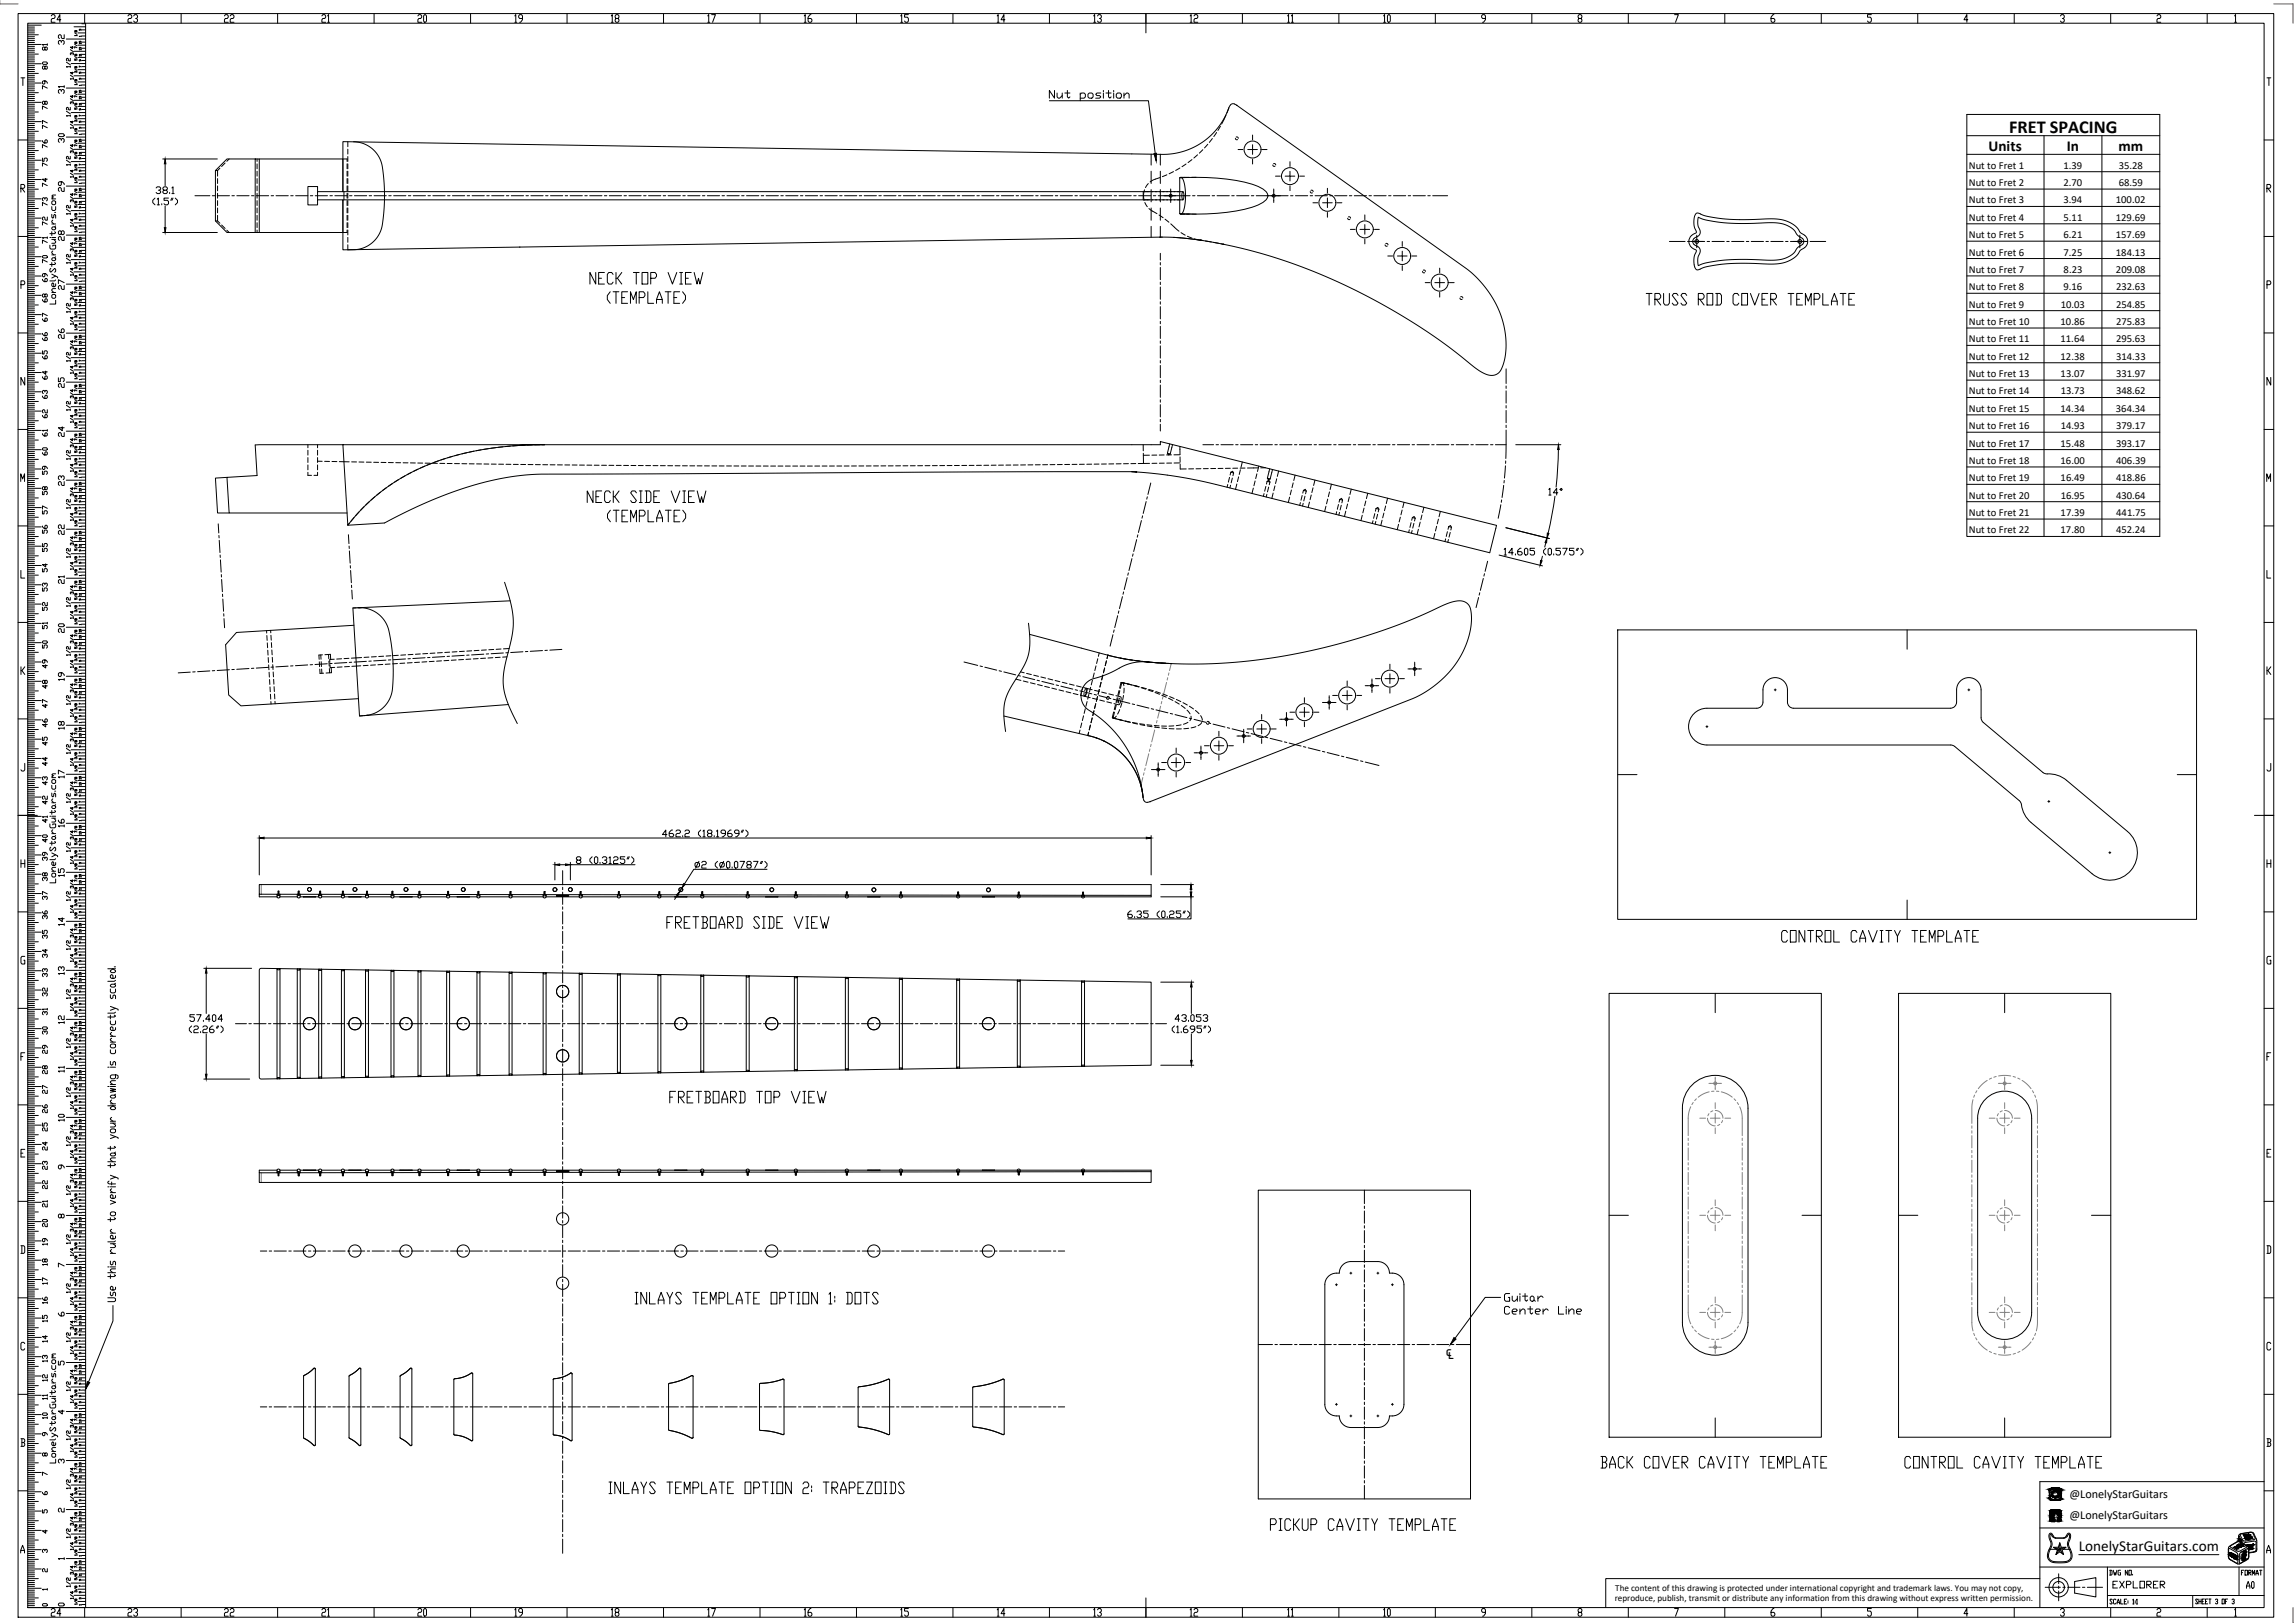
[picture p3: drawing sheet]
<svg xmlns="http://www.w3.org/2000/svg" width="1189mm" height="841mm" viewBox="0 0 1189 841" stroke-linecap="round" stroke-linejoin="round" font-family="sans-serif">
<defs><g id="words">
<g font-size="10.1">
<text x="852" y="159">TRUSS ROD COVER TEMPLATE</text>
<text x="345" y="482">FRETBOARD SIDE VIEW</text>
<text x="923" y="489">CONTROL CAVITY TEMPLATE</text>
<text x="346" y="573">FRETBOARD TOP VIEW</text>
<text x="328" y="677">INLAYS TEMPLATE OPTION 1: DOTS</text>
<text x="829" y="762">BACK COVER CAVITY TEMPLATE</text>
<text x="986" y="762">CONTROL CAVITY TEMPLATE</text>
<text x="315" y="775">INLAYS TEMPLATE OPTION 2: TRAPEZOIDS</text>
<text x="658" y="794">PICKUP CAVITY TEMPLATE</text>
</g>
<text font-size="9.5" x="1041" y="69">FRET SPACING</text>
<text font-size="9.3" x="749" y="704">℄</text>
<g font-size="7.9">
<text x="1031" y="78">Units</text>
<text x="1071" y="78">In</text>
<text x="1098" y="78">mm</text>
<text x="1077" y="803">LonelyStarGuitars.com</text>
<text x="26" y="839">24</text>
<text x="65" y="839">23</text>
<text x="115" y="839">22</text>
<text x="166" y="839">21</text>
<text x="216" y="839">20</text>
<text x="516" y="839">14</text>
</g>
<g font-size="7.5">
<text x="26" y="13">24</text>
<text x="65" y="13">23</text>
<text x="115" y="13">22</text>
<text x="166" y="13">21</text>
<text x="216" y="13">20</text>
<text x="266" y="13">19</text>
<text x="316" y="13">18</text>
<text x="366" y="13">17</text>
<text x="416" y="13">16</text>
<text x="466" y="13">15</text>
<text x="516" y="13">14</text>
<text x="566" y="13">13</text>
<text x="616" y="13">12</text>
<text x="31" y="159" transform="rotate(-90 31 159)">LonelyStarGuitars.com</text>
<text x="31" y="459" transform="rotate(-90 31 459)">LonelyStarGuitars.com</text>
<text x="31" y="760" transform="rotate(-90 31 760)">LonelyStarGuitars.com</text>
<text x="272" y="839" transform="rotate(-90 272 839)">19</text>
<text x="322" y="839" transform="rotate(-90 322 839)">18</text>
<text x="372" y="839" transform="rotate(-90 372 839)">17</text>
<text x="422" y="839" transform="rotate(-90 422 839)">16</text>
<text x="472" y="839" transform="rotate(-90 472 839)">15</text>
<text x="572" y="839" transform="rotate(-90 572 839)">13</text>
<text x="622" y="839" transform="rotate(-90 622 839)">12</text>
</g>
<g font-size="7.1">
<text x="722" y="13" transform="rotate(-90 722 13)">10</text>
<text x="1094" y="824">EXPLORER</text>
<text x="722" y="839" transform="rotate(-90 722 839)">10</text>
</g>
<g font-size="6.6">
<text x="35" y="24" transform="rotate(-90 35 24)">32</text>
<text x="35" y="50" transform="rotate(-90 35 50)">31</text>
<text x="35" y="75" transform="rotate(-90 35 75)">30</text>
<text x="35" y="101" transform="rotate(-90 35 101)">29</text>
<text x="35" y="126" transform="rotate(-90 35 126)">28</text>
<text x="35" y="151" transform="rotate(-90 35 151)">27</text>
<text x="35" y="177" transform="rotate(-90 35 177)">26</text>
<text x="35" y="202" transform="rotate(-90 35 202)">25</text>
<text x="35" y="228" transform="rotate(-90 35 228)">24</text>
<text x="35" y="253" transform="rotate(-90 35 253)">23</text>
<text x="35" y="278" transform="rotate(-90 35 278)">22</text>
<text x="35" y="304" transform="rotate(-90 35 304)">21</text>
<text x="35" y="329" transform="rotate(-90 35 329)">20</text>
<text x="35" y="354" transform="rotate(-90 35 354)">19</text>
<text x="35" y="379" transform="rotate(-90 35 379)">18</text>
<text x="35" y="404" transform="rotate(-90 35 404)">17</text>
<text x="35" y="430" transform="rotate(-90 35 430)">16</text>
<text x="35" y="455" transform="rotate(-90 35 455)">15</text>
<text x="35" y="481" transform="rotate(-90 35 481)">14</text>
<text x="35" y="506" transform="rotate(-90 35 506)">13</text>
<text x="35" y="532" transform="rotate(-90 35 532)">12</text>
<text x="35" y="582" transform="rotate(-90 35 582)">10</text>
<text x="1163" y="824">A0</text>
</g>
<g font-size="6.3">
<text x="1072" y="776">@LonelyStarGuitars</text>
<text x="1072" y="787">@LonelyStarGuitars</text>
</g>
<g font-size="6.2">
<text x="671" y="13" transform="rotate(-90 671 13)">11</text>
<text x="29" y="557">11</text>
<text x="671" y="839" transform="rotate(-90 671 839)">11</text>
</g>
<g font-size="5.7">
<text x="26" y="27" transform="rotate(-90 26 27)">81</text>
<text x="26" y="37" transform="rotate(-90 26 37)">80</text>
<text x="26" y="47" transform="rotate(-90 26 47)">79</text>
<text x="26" y="58" transform="rotate(-90 26 58)">78</text>
<text x="26" y="68" transform="rotate(-90 26 68)">77</text>
<text x="26" y="78" transform="rotate(-90 26 78)">76</text>
<text x="26" y="87" transform="rotate(-90 26 87)">75</text>
<text x="26" y="98" transform="rotate(-90 26 98)">74</text>
<text x="26" y="108" transform="rotate(-90 26 108)">73</text>
<text x="26" y="118" transform="rotate(-90 26 118)">72</text>
<text x="26" y="127" transform="rotate(-90 26 127)">71</text>
<text x="26" y="138" transform="rotate(-90 26 138)">70</text>
<text x="26" y="147" transform="rotate(-90 26 147)">69</text>
<text x="26" y="158" transform="rotate(-90 26 158)">68</text>
<text x="26" y="168" transform="rotate(-90 26 168)">67</text>
<text x="26" y="178" transform="rotate(-90 26 178)">66</text>
<text x="26" y="187" transform="rotate(-90 26 187)">65</text>
<text x="26" y="198" transform="rotate(-90 26 198)">64</text>
<text x="26" y="208" transform="rotate(-90 26 208)">63</text>
<text x="26" y="218" transform="rotate(-90 26 218)">62</text>
<text x="26" y="227" transform="rotate(-90 26 227)">61</text>
<text x="26" y="237" transform="rotate(-90 26 237)">60</text>
<text x="26" y="247" transform="rotate(-90 26 247)">59</text>
<text x="26" y="258" transform="rotate(-90 26 258)">58</text>
<text x="26" y="267" transform="rotate(-90 26 267)">57</text>
<text x="26" y="278" transform="rotate(-90 26 278)">56</text>
<text x="26" y="287" transform="rotate(-90 26 287)">55</text>
<text x="26" y="297" transform="rotate(-90 26 297)">54</text>
<text x="26" y="308" transform="rotate(-90 26 308)">53</text>
<text x="26" y="318" transform="rotate(-90 26 318)">52</text>
<text x="26" y="327" transform="rotate(-90 26 327)">51</text>
<text x="26" y="337" transform="rotate(-90 26 337)">50</text>
<text x="26" y="347" transform="rotate(-90 26 347)">49</text>
<text x="26" y="358" transform="rotate(-90 26 358)">48</text>
<text x="26" y="368" transform="rotate(-90 26 368)">47</text>
<text x="26" y="378" transform="rotate(-90 26 378)">46</text>
<text x="26" y="387" transform="rotate(-90 26 387)">45</text>
<text x="26" y="398" transform="rotate(-90 26 398)">44</text>
<text x="26" y="408" transform="rotate(-90 26 408)">43</text>
<text x="26" y="418" transform="rotate(-90 26 418)">42</text>
<text x="26" y="427" transform="rotate(-90 26 427)">41</text>
<text x="26" y="438" transform="rotate(-90 26 438)">40</text>
<text x="26" y="447" transform="rotate(-90 26 447)">39</text>
<text x="26" y="458" transform="rotate(-90 26 458)">38</text>
<text x="26" y="467" transform="rotate(-90 26 467)">37</text>
<text x="26" y="477" transform="rotate(-90 26 477)">36</text>
<text x="26" y="488" transform="rotate(-90 26 488)">35</text>
<text x="26" y="497" transform="rotate(-90 26 497)">34</text>
<text x="26" y="507" transform="rotate(-90 26 507)">33</text>
<text x="26" y="517" transform="rotate(-90 26 517)">32</text>
<text x="26" y="527" transform="rotate(-90 26 527)">31</text>
<text x="26" y="537" transform="rotate(-90 26 537)">30</text>
<text x="26" y="547" transform="rotate(-90 26 547)">29</text>
<text x="26" y="558" transform="rotate(-90 26 558)">28</text>
<text x="26" y="568" transform="rotate(-90 26 568)">27</text>
<text x="26" y="578" transform="rotate(-90 26 578)">26</text>
<text x="26" y="587" transform="rotate(-90 26 587)">25</text>
<text x="26" y="597" transform="rotate(-90 26 597)">24</text>
<text x="26" y="607" transform="rotate(-90 26 607)">23</text>
<text x="26" y="617" transform="rotate(-90 26 617)">22</text>
<text x="26" y="627" transform="rotate(-90 26 627)">21</text>
<text x="26" y="637" transform="rotate(-90 26 637)">20</text>
<text x="26" y="646" transform="rotate(-90 26 646)">19</text>
<text x="26" y="657" transform="rotate(-90 26 657)">18</text>
<text x="26" y="667" transform="rotate(-90 26 667)">17</text>
<text x="26" y="677" transform="rotate(-90 26 677)">16</text>
<text x="26" y="686" transform="rotate(-90 26 686)">15</text>
<text x="26" y="697" transform="rotate(-90 26 697)">14</text>
<text x="26" y="707" transform="rotate(-90 26 707)">13</text>
<text x="26" y="717" transform="rotate(-90 26 717)">12</text>
<text x="21" y="726">11</text>
<text x="26" y="736" transform="rotate(-90 26 736)">10</text>
<text x="1161" y="817">FORMAT</text>
</g>
<g font-size="5.5">
<text x="1020" y="87">Nut to Fret 1</text>
<text x="1069" y="87">1.39</text>
<text x="1098" y="87">35.28</text>
<text x="1020" y="96">Nut to Fret 2</text>
<text x="1069" y="96">2.70</text>
<text x="1098" y="96">68.59</text>
<text x="1020" y="105">Nut to Fret 3</text>
<text x="1069" y="105">3.94</text>
<text x="1097" y="105">100.02</text>
<text x="1020" y="114">Nut to Fret 4</text>
<text x="1069" y="114">5.11</text>
<text x="1097" y="114">129.69</text>
<text x="1020" y="123">Nut to Fret 5</text>
<text x="1069" y="123">6.21</text>
<text x="1097" y="123">157.69</text>
<text x="1020" y="132">Nut to Fret 6</text>
<text x="1069" y="132">7.25</text>
<text x="1097" y="132">184.13</text>
<text x="1020" y="141">Nut to Fret 7</text>
<text x="1069" y="141">8.23</text>
<text x="1097" y="141">209.08</text>
<text x="1020" y="150">Nut to Fret 8</text>
<text x="1069" y="150">9.16</text>
<text x="1097" y="150">232.63</text>
<text x="1020" y="159">Nut to Fret 9</text>
<text x="1068" y="159">10.03</text>
<text x="1097" y="159">254.85</text>
<text x="1020" y="168">Nut to Fret 10</text>
<text x="1068" y="168">10.86</text>
<text x="1097" y="168">275.83</text>
<text x="1020" y="177">Nut to Fret 11</text>
<text x="1068" y="177">11.64</text>
<text x="1097" y="177">295.63</text>
<text x="1020" y="186">Nut to Fret 12</text>
<text x="1068" y="186">12.38</text>
<text x="1097" y="186">314.33</text>
<text x="1020" y="195">Nut to Fret 13</text>
<text x="1068" y="195">13.07</text>
<text x="1097" y="195">331.97</text>
<text x="1020" y="204">Nut to Fret 14</text>
<text x="1068" y="204">13.73</text>
<text x="1097" y="204">348.62</text>
<text x="1020" y="213">Nut to Fret 15</text>
<text x="1068" y="213">14.34</text>
<text x="1097" y="213">364.34</text>
<text x="1020" y="222">Nut to Fret 16</text>
<text x="1068" y="222">14.93</text>
<text x="1097" y="222">379.17</text>
<text x="1020" y="231">Nut to Fret 17</text>
<text x="1068" y="231">15.48</text>
<text x="1097" y="231">393.17</text>
<text x="1020" y="240">Nut to Fret 18</text>
<text x="1068" y="240">16.00</text>
<text x="1097" y="240">406.39</text>
<text x="1020" y="249">Nut to Fret 19</text>
<text x="1068" y="249">16.49</text>
<text x="1097" y="249">418.86</text>
<text x="1020" y="258">Nut to Fret 20</text>
<text x="1068" y="258">16.95</text>
<text x="1097" y="258">430.64</text>
<text x="1020" y="267">Nut to Fret 21</text>
<text x="1068" y="267">17.39</text>
<text x="1097" y="267">441.75</text>
<text x="1020" y="276">Nut to Fret 22</text>
<text x="1068" y="276">17.80</text>
<text x="1097" y="276">452.24</text>
</g>
<g font-size="5.3">
<text x="38" y="36" transform="rotate(-90 38 36)">1/2</text>
<text x="38" y="61" transform="rotate(-90 38 61)">1/2</text>
<text x="38" y="87" transform="rotate(-90 38 87)">1/2</text>
<text x="38" y="112" transform="rotate(-90 38 112)">1/2</text>
<text x="38" y="138" transform="rotate(-90 38 138)">1/2</text>
<text x="38" y="163" transform="rotate(-90 38 163)">1/2</text>
<text x="38" y="188" transform="rotate(-90 38 188)">1/2</text>
<text x="38" y="214" transform="rotate(-90 38 214)">1/2</text>
<text x="38" y="239" transform="rotate(-90 38 239)">1/2</text>
<text x="38" y="265" transform="rotate(-90 38 265)">1/2</text>
<text x="38" y="290" transform="rotate(-90 38 290)">1/2</text>
<text x="38" y="315" transform="rotate(-90 38 315)">1/2</text>
<text x="38" y="341" transform="rotate(-90 38 341)">1/2</text>
<text x="38" y="366" transform="rotate(-90 38 366)">1/2</text>
<text x="38" y="392" transform="rotate(-90 38 392)">1/2</text>
<text x="38" y="417" transform="rotate(-90 38 417)">1/2</text>
<text x="38" y="442" transform="rotate(-90 38 442)">1/2</text>
<text x="38" y="468" transform="rotate(-90 38 468)">1/2</text>
<text x="38" y="493" transform="rotate(-90 38 493)">1/2</text>
<text x="38" y="519" transform="rotate(-90 38 519)">1/2</text>
<text x="38" y="544" transform="rotate(-90 38 544)">1/2</text>
<text x="38" y="569" transform="rotate(-90 38 569)">1/2</text>
<text x="38" y="595" transform="rotate(-90 38 595)">1/2</text>
<text x="29" y="607">9</text>
<text x="38" y="620" transform="rotate(-90 38 620)">1/2</text>
<text x="29" y="633">8</text>
<text x="38" y="646" transform="rotate(-90 38 646)">1/2</text>
<text x="29" y="658">7</text>
<text x="38" y="671" transform="rotate(-90 38 671)">1/2</text>
<text x="29" y="683">6</text>
<text x="38" y="696" transform="rotate(-90 38 696)">1/2</text>
<text x="29" y="709">5</text>
<text x="38" y="722" transform="rotate(-90 38 722)">1/2</text>
<text x="29" y="734">4</text>
<text x="38" y="747" transform="rotate(-90 38 747)">1/2</text>
<text x="29" y="760">3</text>
<text x="38" y="773" transform="rotate(-90 38 773)">1/2</text>
<text x="29" y="785">2</text>
<text x="38" y="798" transform="rotate(-90 38 798)">1/2</text>
<text x="38" y="823" transform="rotate(-90 38 823)">1/2</text>
</g>
<g font-size="4.9">
<text x="21" y="766">7</text>
<text x="21" y="776">6</text>
<text x="21" y="785">5</text>
<text x="21" y="796">4</text>
<text x="21" y="806">3</text>
</g>
<g font-size="4.7">
<text x="837" y="824">The content of this drawing is protected under international copyright and trademark laws. You may not copy,</text>
<text x="837" y="830">reproduce, publish, transmit or distribute any information from this drawing without express written permission.</text>
</g>
<g font-size="4.4">
<text x="41" y="20" transform="rotate(-90 41 20)">1/8</text>
<text x="41" y="26" transform="rotate(-90 41 26)">7/8</text>
<text x="41" y="32" transform="rotate(-90 41 32)">5/8</text>
<text x="41" y="39" transform="rotate(-90 41 39)">3/8</text>
<text x="41" y="45" transform="rotate(-90 41 45)">1/8</text>
<text x="41" y="52" transform="rotate(-90 41 52)">7/8</text>
<text x="41" y="58" transform="rotate(-90 41 58)">5/8</text>
<text x="41" y="64" transform="rotate(-90 41 64)">3/8</text>
<text x="41" y="71" transform="rotate(-90 41 71)">1/8</text>
<text x="41" y="77" transform="rotate(-90 41 77)">7/8</text>
<text x="41" y="83" transform="rotate(-90 41 83)">5/8</text>
<text x="41" y="90" transform="rotate(-90 41 90)">3/8</text>
<text x="41" y="96" transform="rotate(-90 41 96)">1/8</text>
<text x="41" y="102" transform="rotate(-90 41 102)">7/8</text>
<text x="41" y="109" transform="rotate(-90 41 109)">5/8</text>
<text x="41" y="115" transform="rotate(-90 41 115)">3/8</text>
<text x="41" y="121" transform="rotate(-90 41 121)">1/8</text>
<text x="41" y="128" transform="rotate(-90 41 128)">7/8</text>
<text x="41" y="134" transform="rotate(-90 41 134)">5/8</text>
<text x="41" y="140" transform="rotate(-90 41 140)">3/8</text>
<text x="41" y="147" transform="rotate(-90 41 147)">1/8</text>
<text x="41" y="153" transform="rotate(-90 41 153)">7/8</text>
<text x="41" y="159" transform="rotate(-90 41 159)">5/8</text>
<text x="41" y="166" transform="rotate(-90 41 166)">3/8</text>
<text x="41" y="172" transform="rotate(-90 41 172)">1/8</text>
<text x="41" y="179" transform="rotate(-90 41 179)">7/8</text>
<text x="41" y="185" transform="rotate(-90 41 185)">5/8</text>
<text x="41" y="191" transform="rotate(-90 41 191)">3/8</text>
<text x="41" y="198" transform="rotate(-90 41 198)">1/8</text>
<text x="41" y="204" transform="rotate(-90 41 204)">7/8</text>
<text x="41" y="210" transform="rotate(-90 41 210)">5/8</text>
<text x="41" y="217" transform="rotate(-90 41 217)">3/8</text>
<text x="41" y="223" transform="rotate(-90 41 223)">1/8</text>
<text x="41" y="229" transform="rotate(-90 41 229)">7/8</text>
<text x="41" y="236" transform="rotate(-90 41 236)">5/8</text>
<text x="41" y="242" transform="rotate(-90 41 242)">3/8</text>
<text x="41" y="248" transform="rotate(-90 41 248)">1/8</text>
<text x="41" y="255" transform="rotate(-90 41 255)">7/8</text>
<text x="41" y="261" transform="rotate(-90 41 261)">5/8</text>
<text x="41" y="267" transform="rotate(-90 41 267)">3/8</text>
<text x="41" y="274" transform="rotate(-90 41 274)">1/8</text>
<text x="41" y="280" transform="rotate(-90 41 280)">7/8</text>
<text x="41" y="286" transform="rotate(-90 41 286)">5/8</text>
<text x="41" y="293" transform="rotate(-90 41 293)">3/8</text>
<text x="41" y="299" transform="rotate(-90 41 299)">1/8</text>
<text x="41" y="306" transform="rotate(-90 41 306)">7/8</text>
<text x="41" y="312" transform="rotate(-90 41 312)">5/8</text>
<text x="41" y="318" transform="rotate(-90 41 318)">3/8</text>
<text x="41" y="325" transform="rotate(-90 41 325)">1/8</text>
<text x="41" y="331" transform="rotate(-90 41 331)">7/8</text>
<text x="41" y="337" transform="rotate(-90 41 337)">5/8</text>
<text x="41" y="344" transform="rotate(-90 41 344)">3/8</text>
<text x="41" y="350" transform="rotate(-90 41 350)">1/8</text>
<text x="41" y="356" transform="rotate(-90 41 356)">7/8</text>
<text x="41" y="363" transform="rotate(-90 41 363)">5/8</text>
<text x="41" y="369" transform="rotate(-90 41 369)">3/8</text>
<text x="41" y="375" transform="rotate(-90 41 375)">1/8</text>
<text x="41" y="382" transform="rotate(-90 41 382)">7/8</text>
<text x="41" y="388" transform="rotate(-90 41 388)">5/8</text>
<text x="41" y="394" transform="rotate(-90 41 394)">3/8</text>
<text x="41" y="401" transform="rotate(-90 41 401)">1/8</text>
<text x="41" y="407" transform="rotate(-90 41 407)">7/8</text>
<text x="41" y="413" transform="rotate(-90 41 413)">5/8</text>
<text x="41" y="420" transform="rotate(-90 41 420)">3/8</text>
<text x="41" y="426" transform="rotate(-90 41 426)">1/8</text>
<text x="41" y="433" transform="rotate(-90 41 433)">7/8</text>
<text x="41" y="439" transform="rotate(-90 41 439)">5/8</text>
<text x="41" y="445" transform="rotate(-90 41 445)">3/8</text>
<text x="41" y="452" transform="rotate(-90 41 452)">1/8</text>
<text x="41" y="458" transform="rotate(-90 41 458)">7/8</text>
<text x="41" y="464" transform="rotate(-90 41 464)">5/8</text>
<text x="41" y="471" transform="rotate(-90 41 471)">3/8</text>
<text x="41" y="477" transform="rotate(-90 41 477)">1/8</text>
<text x="41" y="483" transform="rotate(-90 41 483)">7/8</text>
<text x="41" y="490" transform="rotate(-90 41 490)">5/8</text>
<text x="41" y="496" transform="rotate(-90 41 496)">3/8</text>
<text x="41" y="502" transform="rotate(-90 41 502)">1/8</text>
<text x="41" y="509" transform="rotate(-90 41 509)">7/8</text>
<text x="41" y="515" transform="rotate(-90 41 515)">5/8</text>
<text x="41" y="521" transform="rotate(-90 41 521)">3/8</text>
<text x="41" y="528" transform="rotate(-90 41 528)">1/8</text>
<text x="41" y="534" transform="rotate(-90 41 534)">7/8</text>
<text x="41" y="540" transform="rotate(-90 41 540)">5/8</text>
<text x="41" y="547" transform="rotate(-90 41 547)">3/8</text>
<text x="41" y="553" transform="rotate(-90 41 553)">1/8</text>
<text x="41" y="560" transform="rotate(-90 41 560)">7/8</text>
<text x="41" y="566" transform="rotate(-90 41 566)">5/8</text>
<text x="41" y="572" transform="rotate(-90 41 572)">3/8</text>
<text x="41" y="579" transform="rotate(-90 41 579)">1/8</text>
<text x="41" y="585" transform="rotate(-90 41 585)">7/8</text>
<text x="41" y="591" transform="rotate(-90 41 591)">5/8</text>
<text x="41" y="598" transform="rotate(-90 41 598)">3/8</text>
<text x="41" y="604" transform="rotate(-90 41 604)">1/8</text>
<text x="41" y="610" transform="rotate(-90 41 610)">7/8</text>
<text x="41" y="617" transform="rotate(-90 41 617)">5/8</text>
<text x="41" y="623" transform="rotate(-90 41 623)">3/8</text>
<text x="41" y="629" transform="rotate(-90 41 629)">1/8</text>
<text x="41" y="636" transform="rotate(-90 41 636)">7/8</text>
<text x="41" y="642" transform="rotate(-90 41 642)">5/8</text>
<text x="41" y="648" transform="rotate(-90 41 648)">3/8</text>
<text x="41" y="655" transform="rotate(-90 41 655)">1/8</text>
<text x="41" y="661" transform="rotate(-90 41 661)">7/8</text>
<text x="41" y="667" transform="rotate(-90 41 667)">5/8</text>
<text x="41" y="674" transform="rotate(-90 41 674)">3/8</text>
<text x="41" y="680" transform="rotate(-90 41 680)">1/8</text>
<text x="41" y="687" transform="rotate(-90 41 687)">7/8</text>
<text x="41" y="693" transform="rotate(-90 41 693)">5/8</text>
<text x="41" y="699" transform="rotate(-90 41 699)">3/8</text>
<text x="41" y="706" transform="rotate(-90 41 706)">1/8</text>
<text x="41" y="712" transform="rotate(-90 41 712)">7/8</text>
<text x="41" y="718" transform="rotate(-90 41 718)">5/8</text>
<text x="41" y="725" transform="rotate(-90 41 725)">3/8</text>
<text x="41" y="731" transform="rotate(-90 41 731)">1/8</text>
<text x="41" y="737" transform="rotate(-90 41 737)">7/8</text>
<text x="41" y="744" transform="rotate(-90 41 744)">5/8</text>
<text x="21" y="745">9</text>
<text x="21" y="756">8</text>
<text x="41" y="750" transform="rotate(-90 41 750)">3/8</text>
<text x="41" y="756" transform="rotate(-90 41 756)">1/8</text>
<text x="41" y="763" transform="rotate(-90 41 763)">7/8</text>
<text x="41" y="769" transform="rotate(-90 41 769)">5/8</text>
<text x="41" y="775" transform="rotate(-90 41 775)">3/8</text>
<text x="41" y="782" transform="rotate(-90 41 782)">1/8</text>
<text x="41" y="788" transform="rotate(-90 41 788)">7/8</text>
<text x="41" y="794" transform="rotate(-90 41 794)">5/8</text>
<text x="41" y="801" transform="rotate(-90 41 801)">3/8</text>
<text x="41" y="807" transform="rotate(-90 41 807)">1/8</text>
<text x="21" y="816">2</text>
<text x="41" y="814" transform="rotate(-90 41 814)">7/8</text>
<text x="41" y="820" transform="rotate(-90 41 820)">5/8</text>
<text x="41" y="826" transform="rotate(-90 41 826)">3/8</text>
<text x="21" y="834">0</text>
<text x="29" y="833">0</text>
<text x="41" y="833" transform="rotate(-90 41 833)">1/8</text>
</g>
<g font-size="4">
<text x="43" y="24" transform="rotate(-90 43 24)">15</text>
<text x="43" y="27" transform="rotate(-90 43 27)">13</text>
<text x="40" y="30">11</text>
<text x="43" y="53" transform="rotate(-90 43 53)">13</text>
<text x="43" y="49" transform="rotate(-90 43 49)">15</text>
<text x="40" y="56">11</text>
<text x="43" y="78" transform="rotate(-90 43 78)">13</text>
<text x="43" y="75" transform="rotate(-90 43 75)">15</text>
<text x="43" y="81" transform="rotate(-90 43 81)">11</text>
<text x="43" y="100" transform="rotate(-90 43 100)">15</text>
<text x="43" y="107" transform="rotate(-90 43 107)">11</text>
<text x="43" y="103" transform="rotate(-90 43 103)">13</text>
<text x="43" y="126" transform="rotate(-90 43 126)">15</text>
<text x="40" y="132">11</text>
<text x="43" y="129" transform="rotate(-90 43 129)">13</text>
<text x="43" y="154" transform="rotate(-90 43 154)">13</text>
<text x="43" y="151" transform="rotate(-90 43 151)">15</text>
<text x="40" y="157">11</text>
<text x="43" y="180" transform="rotate(-90 43 180)">13</text>
<text x="43" y="176" transform="rotate(-90 43 176)">15</text>
<text x="40" y="183">11</text>
<text x="43" y="202" transform="rotate(-90 43 202)">15</text>
<text x="40" y="208">11</text>
<text x="43" y="205" transform="rotate(-90 43 205)">13</text>
<text x="43" y="227" transform="rotate(-90 43 227)">15</text>
<text x="43" y="234" transform="rotate(-90 43 234)">11</text>
<text x="43" y="230" transform="rotate(-90 43 230)">13</text>
<text x="43" y="256" transform="rotate(-90 43 256)">13</text>
<text x="43" y="253" transform="rotate(-90 43 253)">15</text>
<text x="43" y="259" transform="rotate(-90 43 259)">11</text>
<text x="43" y="281" transform="rotate(-90 43 281)">13</text>
<text x="43" y="278" transform="rotate(-90 43 278)">15</text>
<text x="40" y="284">11</text>
<text x="43" y="303" transform="rotate(-90 43 303)">15</text>
<text x="40" y="310">11</text>
<text x="43" y="307" transform="rotate(-90 43 307)">13</text>
<text x="43" y="329" transform="rotate(-90 43 329)">15</text>
<text x="43" y="335" transform="rotate(-90 43 335)">11</text>
<text x="43" y="332" transform="rotate(-90 43 332)">13</text>
<text x="43" y="357" transform="rotate(-90 43 357)">13</text>
<text x="43" y="354" transform="rotate(-90 43 354)">15</text>
<text x="43" y="361" transform="rotate(-90 43 361)">11</text>
<text x="43" y="383" transform="rotate(-90 43 383)">13</text>
<text x="43" y="380" transform="rotate(-90 43 380)">15</text>
<text x="40" y="386">11</text>
<text x="43" y="405" transform="rotate(-90 43 405)">15</text>
<text x="43" y="411" transform="rotate(-90 43 411)">11</text>
<text x="43" y="408" transform="rotate(-90 43 408)">13</text>
<text x="43" y="430" transform="rotate(-90 43 430)">15</text>
<text x="43" y="437" transform="rotate(-90 43 437)">11</text>
<text x="43" y="434" transform="rotate(-90 43 434)">13</text>
<text x="43" y="456" transform="rotate(-90 43 456)">15</text>
<text x="43" y="459" transform="rotate(-90 43 459)">13</text>
<text x="40" y="462">11</text>
<text x="43" y="484" transform="rotate(-90 43 484)">13</text>
<text x="43" y="481" transform="rotate(-90 43 481)">15</text>
<text x="43" y="488" transform="rotate(-90 43 488)">11</text>
<text x="43" y="510" transform="rotate(-90 43 510)">13</text>
<text x="43" y="507" transform="rotate(-90 43 507)">15</text>
<text x="43" y="513" transform="rotate(-90 43 513)">11</text>
<text x="43" y="532" transform="rotate(-90 43 532)">15</text>
<text x="43" y="538" transform="rotate(-90 43 538)">11</text>
<text x="43" y="535" transform="rotate(-90 43 535)">13</text>
<text x="43" y="557" transform="rotate(-90 43 557)">15</text>
<text x="40" y="564">11</text>
<text x="43" y="561" transform="rotate(-90 43 561)">13</text>
<text x="43" y="586" transform="rotate(-90 43 586)">13</text>
<text x="43" y="583" transform="rotate(-90 43 583)">15</text>
<text x="40" y="589">11</text>
<text x="43" y="611" transform="rotate(-90 43 611)">13</text>
<text x="43" y="608" transform="rotate(-90 43 608)">15</text>
<text x="40" y="615">11</text>
<text x="43" y="634" transform="rotate(-90 43 634)">15</text>
<text x="43" y="640" transform="rotate(-90 43 640)">11</text>
<text x="43" y="637" transform="rotate(-90 43 637)">13</text>
<text x="43" y="659" transform="rotate(-90 43 659)">15</text>
<text x="43" y="665" transform="rotate(-90 43 665)">11</text>
<text x="43" y="662" transform="rotate(-90 43 662)">13</text>
<text x="43" y="688" transform="rotate(-90 43 688)">13</text>
<text x="43" y="684" transform="rotate(-90 43 684)">15</text>
<text x="40" y="691">11</text>
<text x="43" y="713" transform="rotate(-90 43 713)">13</text>
<text x="43" y="710" transform="rotate(-90 43 710)">15</text>
<text x="40" y="716">11</text>
<text x="43" y="735" transform="rotate(-90 43 735)">15</text>
<text x="40" y="742">11</text>
<text x="43" y="738" transform="rotate(-90 43 738)">13</text>
<text x="43" y="761" transform="rotate(-90 43 761)">15</text>
<text x="40" y="767">11</text>
<text x="43" y="764" transform="rotate(-90 43 764)">13</text>
<text x="43" y="786" transform="rotate(-90 43 786)">15</text>
<text x="43" y="789" transform="rotate(-90 43 789)">13</text>
<text x="43" y="792" transform="rotate(-90 43 792)">11</text>
<text x="29" y="809">1</text>
<text x="43" y="815" transform="rotate(-90 43 815)">13</text>
<text x="43" y="811" transform="rotate(-90 43 811)">15</text>
<text x="43" y="818" transform="rotate(-90 43 818)">11</text>
</g>
<g font-size="3.5">
<text x="40" y="17">3</text>
<text x="40" y="36">7</text>
<text x="40" y="33">9</text>
<text x="40" y="39">5</text>
<text x="40" y="42">3</text>
<text x="40" y="58">9</text>
<text x="40" y="65">5</text>
<text x="40" y="61">7</text>
<text x="40" y="68">3</text>
<text x="40" y="84">9</text>
<text x="40" y="90">5</text>
<text x="40" y="87">7</text>
<text x="40" y="93">3</text>
<text x="40" y="112">7</text>
<text x="40" y="109">9</text>
<text x="40" y="119">3</text>
<text x="40" y="115">5</text>
<text x="40" y="138">7</text>
<text x="40" y="134">9</text>
<text x="40" y="144">3</text>
<text x="40" y="141">5</text>
<text x="40" y="160">9</text>
<text x="40" y="166">5</text>
<text x="40" y="163">7</text>
<text x="40" y="169">3</text>
<text x="40" y="185">9</text>
<text x="40" y="192">5</text>
<text x="40" y="188">7</text>
<text x="40" y="195">3</text>
<text x="40" y="214">7</text>
<text x="40" y="211">9</text>
<text x="40" y="220">3</text>
<text x="40" y="217">5</text>
<text x="40" y="239">7</text>
<text x="40" y="236">9</text>
<text x="40" y="246">3</text>
<text x="40" y="242">5</text>
<text x="40" y="261">9</text>
<text x="40" y="268">5</text>
<text x="40" y="265">7</text>
<text x="40" y="271">3</text>
<text x="40" y="287">9</text>
<text x="40" y="293">5</text>
<text x="40" y="290">7</text>
<text x="40" y="296">3</text>
<text x="40" y="315">7</text>
<text x="40" y="312">9</text>
<text x="40" y="322">3</text>
<text x="40" y="319">5</text>
<text x="40" y="341">7</text>
<text x="40" y="338">9</text>
<text x="40" y="347">3</text>
<text x="40" y="344">5</text>
<text x="40" y="363">9</text>
<text x="40" y="369">5</text>
<text x="40" y="366">7</text>
<text x="40" y="373">3</text>
<text x="40" y="388">9</text>
<text x="40" y="395">5</text>
<text x="40" y="392">7</text>
<text x="40" y="398">3</text>
<text x="40" y="414">9</text>
<text x="40" y="417">7</text>
<text x="40" y="423">3</text>
<text x="40" y="420">5</text>
<text x="40" y="442">7</text>
<text x="40" y="439">9</text>
<text x="40" y="449">3</text>
<text x="40" y="446">5</text>
<text x="40" y="468">7</text>
<text x="40" y="465">9</text>
<text x="40" y="471">5</text>
<text x="40" y="474">3</text>
<text x="40" y="490">9</text>
<text x="40" y="496">5</text>
<text x="40" y="493">7</text>
<text x="40" y="500">3</text>
<text x="40" y="515">9</text>
<text x="40" y="522">5</text>
<text x="40" y="519">7</text>
<text x="40" y="525">3</text>
<text x="40" y="544">7</text>
<text x="40" y="541">9</text>
<text x="40" y="550">3</text>
<text x="40" y="547">5</text>
<text x="40" y="569">7</text>
<text x="40" y="566">9</text>
<text x="40" y="576">3</text>
<text x="40" y="573">5</text>
<text x="40" y="592">9</text>
<text x="40" y="598">5</text>
<text x="40" y="595">7</text>
<text x="40" y="601">3</text>
<text x="40" y="617">9</text>
<text x="40" y="623">5</text>
<text x="40" y="620">7</text>
<text x="40" y="627">3</text>
<text x="40" y="646">7</text>
<text x="40" y="642">9</text>
<text x="40" y="652">3</text>
<text x="40" y="649">5</text>
<text x="40" y="671">7</text>
<text x="40" y="668">9</text>
<text x="40" y="677">3</text>
<text x="40" y="674">5</text>
<text x="40" y="693">9</text>
<text x="40" y="700">5</text>
<text x="40" y="696">7</text>
<text x="40" y="703">3</text>
<text x="40" y="719">9</text>
<text x="40" y="725">5</text>
<text x="40" y="722">7</text>
<text x="40" y="728">3</text>
<text x="40" y="747">7</text>
<text x="40" y="744">9</text>
<text x="40" y="754">3</text>
<text x="40" y="750">5</text>
<text x="40" y="773">7</text>
<text x="40" y="769">9</text>
<text x="40" y="779">3</text>
<text x="40" y="776">5</text>
<text x="40" y="798">7</text>
<text x="40" y="795">9</text>
<text x="40" y="801">5</text>
<text x="40" y="804">3</text>
<text x="40" y="820">9</text>
<text x="21" y="825">1</text>
<text x="40" y="827">5</text>
<text x="40" y="823">7</text>
<text x="40" y="830">3</text>
</g>
<g font-size="3.1">
<text x="40" y="20">1</text>
<text x="40" y="46">1</text>
<text x="40" y="71">1</text>
<text x="40" y="96">1</text>
<text x="40" y="122">1</text>
<text x="40" y="147">1</text>
<text x="40" y="173">1</text>
<text x="40" y="198">1</text>
<text x="40" y="223">1</text>
<text x="40" y="249">1</text>
<text x="40" y="274">1</text>
<text x="40" y="300">1</text>
<text x="40" y="325">1</text>
<text x="40" y="350">1</text>
<text x="40" y="376">1</text>
<text x="40" y="401">1</text>
<text x="40" y="427">1</text>
<text x="40" y="452">1</text>
<text x="40" y="477">1</text>
<text x="40" y="503">1</text>
<text x="40" y="528">1</text>
<text x="40" y="554">1</text>
<text x="40" y="579">1</text>
<text x="40" y="604">1</text>
<text x="40" y="630">1</text>
<text x="40" y="655">1</text>
<text x="40" y="681">1</text>
<text x="40" y="706">1</text>
<text x="40" y="731">1</text>
<text x="40" y="757">1</text>
<text x="40" y="782">1</text>
<text x="40" y="808">1</text>
<text x="40" y="833">1</text>
</g>
</g></defs>
<!-- layer: 0 -->
<g fill="none" stroke="#808080" stroke-width=".52">
<path d="M605 354l-2 6M605 351v1M606 349l-1 1M607 344l-1 3M598 378l-1 6M599 376v1M600 373l-1 2M601 366l-1 6M602 363v2M603 361l-1 1M594 398l-1 1M595 391l-1 6"/>
<path d="M596 388v1M597 386l-1 1M592 403l-1 4M593 400v2M135 458v5M889 558v3h-3M1030 560l-5 4M1032 559h-1M1035 558h-2M1036 558h6M1039 558v3h-3M1043 558h2"/>
<path d="M1046 559h1M1048 560l5 4M876 574l-1 4v10M877 571v1M879 569l-1 1M881 579h3M885 579a4 4 0 0 0 4 4M886 577l-1 1M886 566l-6 3M888 576h-1M888 565l-1 1M889 575a4 4 0 0 1 4 4"/>
<path d="M889 577v2h-3M889 571v3M890 565l1 1M891 579h-2v3M892 566l6 3M892 561h-3v4M894 579h3M899 569l1 1M900 571l1 1M902 574l1 4v10M1023 570l-1 12M1023 567v2"/>
<path d="M1025 565l-1 1M1031 579h3M1035 579a4 4 0 0 0 4 4M1036 577l-1 1M1038 576h-1M1039 575a4 4 0 0 1 4 4M1039 577v2h-3M1039 571v3M1041 579h-2v3M1042 561h-3v4M1044 579h3M1053 565l1 1"/>
<path d="M1054 567l1 2M1055 570l1 12M875 590v1M875 592v2M875 595v6M889 584v3M891 583h-1M893 581l-1 1M903 590v1M903 592v2M903 595v6M1022 583v2"/>
<path d="M1022 586v1M1022 588v7M1022 596v1M1022 599v1M1039 584v3M1041 583h-1M1043 581l-1 1M1056 583v2M1056 586v1M1056 588v7M1056 596v1M1056 599v1"/>
<path d="M135 608v5M875 602v2M875 605v1M875 608v6M875 615v1M875 618v1M903 602v2M903 605v1M903 608v6M903 615v1M903 618v1M1022 601v7"/>
<path d="M1022 609v1M1022 611v2M1022 614v6M1056 601v7M1056 609v1M1056 611v2M1056 614v6M875 620v7M875 628v1M875 630v2M875 633v6M881 630h3"/>
<path d="M885 630a4 4 0 0 0 4 4M886 627l-1 2M888 626l-1 1M889 626a4 4 0 0 1 4 4M889 627v3h-3M889 622v3M889 635v3M891 633l-1 1M891 630h-2v2M893 631l-1 1M894 630h3M903 620v7"/>
<path d="M903 628v1M903 630v2M903 633v6M1022 622v1M1022 624v1M1022 627v6M1022 634v1M1022 637v1M1022 639v7M1031 630h3M1035 630a4 4 0 0 0 4 4M1036 627l-1 2"/>
<path d="M1038 626l-1 1M1039 626a4 4 0 0 1 4 4M1039 627v3h-3M1039 622v3M1039 635v3M1041 633l-1 1M1041 630h-2v2M1043 631l-1 1M1044 630h3M1056 622v1M1056 624v1M1056 627v6"/>
<path d="M1056 634v1M1056 637v1M1056 639v7M875 641v1M875 643v1M875 646v6M875 653v2M875 656v1M875 658v7M903 641v1M903 643v1M903 646v6"/>
<path d="M903 653v2M903 656v1M903 658v7M1022 647v1M1022 649v2M1022 652v6M1022 660v1M1056 647v1M1056 649v2M1056 652v6M1056 660v1M875 671v11l1 4"/>
<path d="M875 666v1M875 668v2M886 678l-1 1M888 676l-1 1M889 676a4 4 0 0 1 4 4M889 678v2h-3M889 672v3M903 671v11l-1 4M903 666v1M903 668v2M1022 677l1 13M1022 662v1"/>
<path d="M1022 665v6M1022 672v2M1022 675v1M1036 678l-1 1M1038 676l-1 1M1039 676a4 4 0 0 1 4 4M1039 678v2h-3M1039 672v3M1056 677l-1 13M1056 662v1M1056 665v6M1056 672v2"/>
<path d="M1056 675v1M877 687l1 1M878 689l1 1M880 691l6 3M881 680h3M885 680a4 4 0 0 0 4 4M887 694h1M889 695v3h-3M889 685v3M891 694h-1M891 683l-1 1M891 680h-2v3"/>
<path d="M892 698h-3v3M893 681l-1 1M894 680h3M898 691l-6 3M900 689l-1 1M901 687l-1 1M1023 691v1M1024 693l1 1M1025 695l5 5M1031 680h3M1035 680a4 4 0 0 0 4 4M1039 695v3h-3"/>
<path d="M1039 685v3M1041 683l-1 1M1041 680h-2v3M1042 698h-3v3M1043 681l-1 1M1044 680h3M1053 695l-5 5M1054 693l-1 1M1055 691l-1 1M1031 700l1 1M1033 701l2 1M1036 702h6"/>
<path d="M1045 701l-2 1M1047 700l-1 1"/>
<circle cx="889" cy="561" r=".7"/>
<circle cx="1039" cy="561" r=".7"/>
<circle cx="889" cy="698" r=".7"/>
<circle cx="1039" cy="698" r=".7"/>
</g>
<g fill="#000" stroke="#000" stroke-width=".52">
<path d="M598 80l1-1v4zM86 82v3h-1zM85 118h1v2zM808 230v3h-1zM802 276h1l-1 3zM798 290l1 1-1 2zM802 279v2h-1zM134 434h3v1zM594 434h3l-3 1zM288 448h2v1zM293 448h3l-3 1zM354 458h1l-2 2z"/>
<path d="M352 462l-1 2zM617 458l1 3h-1zM617 462h1l-1 3zM107 502v2h-1zM617 509l1 2h-1zM106 557h1v2zM617 549h1l-1 3zM754 693l1 1-3 3zM45 716h1l-2 4zM1062 772h1zM1063 774h1zM1064 773h1z"/>
<path d="M1065 776h1zM1066 776h1zM1066 775h1zM1067 777h1zM1066 784h2zM1164 795h2zM1164 795h1zM1165 795h1zM1156 806h2zM1158 807h1zM1158 802h1zM1158 806h1z"/>
<path d="M1158 808h1zM1159 802h1zM1159 801h1zM1160 802h1zM1161 800h1zM1161 801h1zM1162 809h1zM1162 808h1zM1163 804h1zM1165 800h1zM1165 803h1zM1167 801h1z"/>
<path d="M1167 803h1zM1167 800h1z"/>
<path d="M1062 772v4zM1062 772v4z"/>
<path d="M1062 776v1zM1062 776v1z"/>
<path d="M1062 777h1zM1062 777h1z"/>
<path d="M1062 777h1zM1062 777h1z"/>
<path d="M1062 777h1zM1062 777h1z"/>
<path d="M1062 777h1zM1062 777h1z"/>
<path d="M1062 772h1zM1062 772h1z"/>
<path d="M1062 777h1zM1062 777h1z"/>
<path d="M1062 772h1zM1062 772h1z"/>
<path d="M1062 777h1zM1062 777h1z"/>
<path d="M1062 777h1zM1062 777h1z"/>
<path d="M1062 772h1zM1062 772h1z"/>
<path d="M1062 777h1zM1062 777h1z"/>
<path d="M1062 772h1zM1062 772h1z"/>
<path d="M1062 777h1zM1062 777h1z"/>
<path d="M1062 771h1zM1062 772h1z"/>
<path d="M1063 774l1 1zM1063 774l1 1z"/>
<path d="M1063 774h1zM1063 774h1z"/>
<path d="M1063 775h1zM1063 775h1z"/>
<path d="M1063 775h1zM1063 775h1z"/>
<path d="M1063 775h1zM1063 775h1z"/>
<path d="M1063 775h1zM1063 775h1z"/>
<path d="M1064 775v1zM1064 775v1z"/>
<path d="M1064 776h1zM1064 776h1z"/>
<path d="M1064 776h1zM1064 776h1z"/>
<path d="M1064 773h1zM1064 773h1z"/>
<path d="M1064 776h1zM1064 776h1z"/>
<path d="M1064 773h1zM1064 773h1z"/>
<path d="M1064 776h1zM1064 776h1z"/>
<path d="M1064 773h1zM1064 773h1z"/>
<path d="M1065 772h1zM1065 772h1z"/>
<path d="M1065 772l1 1zM1064 773h2z"/>
<path d="M1064 773h2zM1064 773h2z"/>
<path d="M1064 776h2zM1064 776h2z"/>
<path d="M1066 773h1zM1066 773h1z"/>
<path d="M1066 776h1zM1066 776h1z"/>
<path d="M1064 773h2zM1064 773h2z"/>
<path d="M1064 776h2zM1064 776h2z"/>
<path d="M1065 773h1zM1065 773h1z"/>
<path d="M1064 776h2zM1064 776h2z"/>
<path d="M1065 773h1zM1065 773h1z"/>
<path d="M1065 776h1zM1065 776h1z"/>
<path d="M1066 773h1zM1066 773h1z"/>
<path d="M1066 773h1zM1066 773h1z"/>
<path d="M1066 773h1zM1066 773h1z"/>
<path d="M1066 776h1zM1066 776h1z"/>
<path d="M1066 773h1zM1066 773h1z"/>
<path d="M1066 775h1zM1066 776h1z"/>
<path d="M1066 773h1zM1066 773h1z"/>
<path d="M1066 775h1zM1066 775h1z"/>
<path d="M1066 773l1 1zM1066 773l1 1z"/>
<path d="M1063 771h4zM1063 771h4z"/>
<path d="M1067 774v1zM1067 774v1z"/>
<path d="M1063 771h4zM1063 771h4z"/>
<path d="M1063 777h4zM1063 777h4z"/>
<path d="M1063 771h5zM1063 771h5z"/>
<path d="M1063 777h4zM1063 777h4z"/>
<path d="M1063 771h5zM1063 771h5z"/>
<path d="M1063 777h5zM1063 777h4z"/>
<path d="M1063 771h5zM1063 771h5z"/>
<path d="M1063 777h5zM1063 777h5z"/>
<path d="M1067 771l1 1zM1067 771l1 1z"/>
<path d="M1062 777h6zM1062 777h6z"/>
<path d="M1067 772h1zM1067 772h1z"/>
<path d="M1067 777h1zM1067 777h1z"/>
<path d="M1067 777h1zM1067 777h1z"/>
<path d="M1067 772h1zM1067 772h1z"/>
<path d="M1067 772h1zM1067 772h1z"/>
<path d="M1068 772v4zM1068 772v4z"/>
<path d="M1062 785l2 1v-1zM1062 785l2 1h-2z"/>
<path d="M1062 785h3zM1062 785h3h-3z"/>
<path d="M1062 786l3 2v-2zM1062 786l3 2h-3z"/>
<path d="M1062 788h3zM1062 788h3z"/>
<path d="M1062 788h3zM1062 788h3z"/>
<path d="M1062 788h3zM1062 788h3z"/>
<path d="M1062 788h3zM1062 788h3z"/>
<path d="M1062 788h3zM1062 788h3z"/>
<path d="M1063 788h2zM1063 788h2z"/>
<path d="M1063 788h2zM1063 788h2z"/>
<path d="M1063 788h2zM1063 788h2z"/>
<path d="M1062 785h3zM1062 785h3z"/>
<path d="M1062 784h3zM1062 784l3 1z"/>
<path d="M1062 784h3zM1062 784h3z"/>
<path d="M1062 784h3zM1062 784h3z"/>
<path d="M1062 784h3zM1062 784h3z"/>
<path d="M1062 784h4zM1062 784h3z"/>
<path d="M1062 784h4zM1062 784h4z"/>
<path d="M1062 783h4zM1062 783l4 1z"/>
<path d="M1062 783h4zM1062 783h4z"/>
<path d="M1063 782h4zM1063 782h4z"/>
<path d="M1063 782l5 1zM1063 783h5z"/>
<path d="M1066 788h1zM1066 788h1z"/>
<path d="M1063 783h5zM1063 783h5z"/>
<path d="M1066 788h2zM1066 788h1z"/>
<path d="M1063 783h5zM1062 783h6z"/>
<path d="M1066 788h2zM1066 788h2z"/>
<path d="M1062 783h6zM1062 783h6z"/>
<path d="M1066 788h2zM1066 788h2z"/>
<path d="M1062 783h6zM1062 783h6z"/>
<path d="M1066 788h2zM1066 788h2z"/>
<path d="M1062 783h6zM1062 783h6z"/>
<path d="M1066 788h2zM1066 788h2z"/>
<path d="M1062 783h6zM1062 783h6z"/>
<path d="M1066 788h2zM1066 788h2z"/>
<path d="M1062 783h6zM1062 783h6z"/>
<path d="M1067 783l1 1v-1zM1067 783l1 1h-1z"/>
<path d="M1066 784h2zM1066 784h2z"/>
<path d="M1066 784h2zM1066 784h2zM1066 784h2z"/>
<path d="M1066 784h2zM1066 784h2z"/>
<path d="M1066 784h2zM1066 784h2z"/>
<path d="M1066 784h2zM1066 784h2z"/>
<path d="M1066 784h2zM1066 784h2z"/>
<path d="M1066 784h2zM1066 784h2z"/>
<path d="M1066 784h2zM1066 784h2z"/>
<path d="M1066 784l2 1v-1zM1066 784l2 1h-2z"/>
<path d="M1067 785l1 1v-1zM1067 785l1 1h-1z"/>
<path d="M1066 786l2 2v-2zM1066 786l2 2h-2z"/>
<path d="M1066 788h2zM1066 788h2z"/>
<path d="M1161 798v1zM1161 798v1z"/>
<path d="M1163 795h1zM1163 795h1z"/>
<path d="M1163 795h1zM1163 795h1z"/>
<path d="M1163 795h1zM1163 795h1z"/>
<path d="M1163 795h1zM1163 795h1z"/>
<path d="M1163 795h1zM1163 795h1z"/>
<path d="M1163 795h1zM1163 795h1z"/>
<path d="M1164 795h1zM1164 795h1z"/>
<path d="M1164 795h1zM1164 795h1z"/>
<path d="M1164 795h1zM1164 795h1z"/>
<path d="M1164 795h1zM1164 795h1z"/>
<path d="M1164 795h1zM1164 795h1z"/>
<path d="M1164 795h1zM1164 795h1zM1164 795h1zM1164 795h1z"/>
<path d="M1164 795h1zM1164 795h1z"/>
<path d="M1164 795h1zM1164 795h1z"/>
<path d="M1164 798h1zM1164 798h1z"/>
<path d="M1164 798h1zM1164 798h1z"/>
<path d="M1164 795h1zM1164 795h1z"/>
<path d="M1164 798h1zM1164 798h1z"/>
<path d="M1164 798h1zM1164 798h1z"/>
<path d="M1164 798h1zM1164 798h1z"/>
<path d="M1164 798h1zM1164 798h1z"/>
<path d="M1164 797h2zM1164 797l1 1z"/>
<path d="M1164 797h2zM1164 797h2z"/>
<path d="M1165 795h1zM1165 795h1z"/>
<path d="M1164 797h2zM1164 797h2z"/>
<path d="M1165 795h1zM1165 795h1z"/>
<path d="M1165 795h1zM1165 795h1z"/>
<path d="M1165 795h1zM1165 795h1z"/>
<path d="M1164 797h2zM1164 797h2z"/>
<path d="M1165 795h1zM1165 795h1z"/>
<path d="M1165 795h1zM1165 795h1z"/>
<path d="M1165 795h1zM1165 795h1z"/>
<path d="M1165 795h1zM1165 795h1zM1165 795h1z"/>
<path d="M1165 795h1zM1165 795h1z"/>
<path d="M1164 795h2zM1164 795h2z"/>
<path d="M1164 795h2zM1164 795h2z"/>
<path d="M1164 795h2zM1164 795h2z"/>
<path d="M1164 795h2zM1164 795h2z"/>
<path d="M1164 797h2zM1164 797h2z"/>
<path d="M1164 795h2zM1164 795h2z"/>
<path d="M1164 795h2zM1164 795h2z"/>
<path d="M1164 795h2zM1164 795h2z"/>
<path d="M1164 795h2zM1164 795h2z"/>
<path d="M1163 796h3zM1163 796h3z"/>
<path d="M1163 796h3zM1163 796h3z"/>
<path d="M1163 796h3zM1163 796h3z"/>
<path d="M1163 796h3zM1163 796h3z"/>
<path d="M1164 795h2zM1164 795h2zM1164 795h2z"/>
<path d="M1163 796h3zM1163 796h3z"/>
<path d="M1163 796h3zM1163 796h3z"/>
<path d="M1163 796h3zM1163 796h3z"/>
<path d="M1164 797h2zM1164 797h2z"/>
<path d="M1164 795h2zM1164 795h2z"/>
<path d="M1164 795h2zM1164 795h2z"/>
<path d="M1163 795l3 1zM1163 795l3 1z"/>
<path d="M1163 796h3zM1163 796h3z"/>
<path d="M1163 796h3zM1163 796h3z"/>
<path d="M1163 796h3zM1163 796h3z"/>
<path d="M1163 796h3zM1163 796h3z"/>
<path d="M1163 796h3zM1163 796h3z"/>
<path d="M1163 796h3zM1163 796h3z"/>
<path d="M1163 796h3zM1163 796h3z"/>
<path d="M1163 796h3zM1163 796h3z"/>
<path d="M1163 796h3zM1163 796h3z"/>
<path d="M1163 796h3zM1163 796h3zM1163 796h3zM1163 796h3z"/>
<path d="M1164 797h2zM1164 797h2z"/>
<path d="M1163 796h3zM1163 796h3z"/>
<path d="M1163 796h3zM1163 796h3z"/>
<path d="M1163 796h3zM1163 796h3z"/>
<path d="M1164 797h2zM1164 797h2z"/>
<path d="M1164 797h2zM1164 797h2z"/>
<path d="M1163 796h3zM1163 796h3z"/>
<path d="M1163 796h3zM1163 796h3z"/>
<path d="M1164 796h2zM1164 796h2z"/>
<path d="M1164 797h2zM1164 797h2z"/>
<path d="M1164 797h2zM1164 797h2z"/>
<path d="M1164 796h2zM1164 796h2z"/>
<path d="M1164 796h2zM1164 796h2z"/>
<path d="M1164 797h2zM1164 797h2z"/>
<path d="M1164 796h2zM1164 796h2z"/>
<path d="M1164 797h2zM1164 797h2z"/>
<path d="M1164 796h2zM1164 796h2z"/>
<path d="M1164 796h2zM1164 796h2z"/>
<path d="M1163 797h3zM1163 797h3z"/>
<path d="M1164 796h3zM1164 796h3z"/>
<path d="M1163 797h4zM1163 797h3z"/>
<path d="M1164 796h3zM1164 796h3z"/>
<path d="M1164 796h3zM1164 796h3z"/>
<path d="M1163 797h4zM1163 797h4z"/>
<path d="M1164 796h3zM1164 796h3z"/>
<path d="M1163 797h4zM1163 797h4z"/>
<path d="M1164 796h3zM1164 796h3z"/>
<path d="M1163 797h4zM1163 797h4z"/>
<path d="M1164 796h3zM1164 796h3z"/>
<path d="M1164 796h3zM1164 796h3z"/>
<path d="M1164 796l3 1zM1164 796l3 1z"/>
<path d="M1163 797h4zM1163 797h4z"/>
<path d="M1163 797h4zM1163 797h4z"/>
<path d="M1164 797h3zM1164 797h3z"/>
<path d="M1164 797h3zM1164 797h3z"/>
<path d="M1163 797h4zM1163 797h4z"/>
<path d="M1164 797h3zM1164 797h3z"/>
<path d="M1163 797h4zM1163 797h4z"/>
<path d="M1164 797h3zM1164 797h3z"/>
<path d="M1164 797h3zM1164 797h3z"/>
<path d="M1163 797h4zM1163 797h4z"/>
<path d="M1164 797h3zM1164 797h3z"/>
<path d="M1163 797h4zM1163 797h4z"/>
<path d="M1164 797h3zM1164 797h3z"/>
<path d="M1163 797h4zM1163 797h4z"/>
<path d="M1164 797h3zM1164 797h3z"/>
<path d="M1164 797h3zM1163 797h4z"/>
<path d="M1163 797h4zM1163 797h4z"/>
<path d="M1163 797h4zM1163 797h4z"/>
<path d="M1155 805h1zM1155 805h1z"/>
<path d="M1155 805h1zM1155 805h1z"/>
<path d="M1156 806h3zM1156 806h3z"/>
<path d="M1155 805h1zM1155 805h1z"/>
<path d="M1155 805h1zM1155 805h1z"/>
<path d="M1155 805h2zM1155 805h2z"/>
<path d="M1155 805h2zM1155 805h2z"/>
<path d="M1155 805h2zM1155 805h2z"/>
<path d="M1156 806h1zM1156 806h1z"/>
<path d="M1155 805h2zM1155 805h2z"/>
<path d="M1155 805h2zM1155 805h2z"/>
<path d="M1156 806h1zM1156 806h1z"/>
<path d="M1156 806h1zM1156 806h1z"/>
<path d="M1156 806l1 1zM1156 806l1 1z"/>
<path d="M1156 807h1zM1156 807h1z"/>
<path d="M1155 805h2zM1155 805h2z"/>
<path d="M1155 805h2zM1155 805h2z"/>
<path d="M1155 805h2zM1155 805h2z"/>
<path d="M1156 806h1zM1156 806h1z"/>
<path d="M1156 807h1zM1156 807h1z"/>
<path d="M1155 805l2 1zM1155 805l2 1z"/>
<path d="M1156 806h1zM1156 806h1z"/>
<path d="M1157 806h1zM1157 806h1z"/>
<path d="M1155 806h2zM1155 806h2z"/>
<path d="M1155 806h2zM1155 806h2z"/>
<path d="M1155 805h2zM1155 805h2z"/>
<path d="M1157 805h1zM1157 805h1z"/>
<path d="M1157 805h1zM1157 805h1z"/>
<path d="M1156 806h2zM1156 806h2z"/>
<path d="M1156 806h2zM1156 806h2zM1156 806h2zM1156 806h2z"/>
<path d="M1156 806h2zM1156 806h2z"/>
<path d="M1156 806h2zM1156 806h2z"/>
<path d="M1156 806h2zM1156 806h2z"/>
<path d="M1157 807h1zM1157 807h1z"/>
<path d="M1156 806h2zM1156 806h2z"/>
<path d="M1156 806h2zM1156 806h2z"/>
<path d="M1156 806h2zM1156 806h2z"/>
<path d="M1156 806h2zM1156 806h2z"/>
<path d="M1157 807h1zM1157 807h1zM1157 807h1zM1157 807h1z"/>
<path d="M1157 807h1zM1157 807h1z"/>
<path d="M1156 806h2zM1156 806h2z"/>
<path d="M1156 806h2zM1156 806h2zM1156 806h2z"/>
<path d="M1156 806h2zM1156 806h2z"/>
<path d="M1157 807h1zM1157 807h1z"/>
<path d="M1157 805l1 1zM1157 806h1z"/>
<path d="M1156 806h2zM1156 806h2z"/>
<path d="M1155 806h3zM1155 806h3z"/>
<path d="M1156 806h2zM1156 806h2z"/>
<path d="M1157 807h1zM1157 807h1z"/>
<path d="M1157 806h1zM1157 806h1z"/>
<path d="M1156 806h2zM1156 806h2z"/>
<path d="M1155 806h3zM1155 806h3z"/>
<path d="M1155 806h3zM1155 806h3z"/>
<path d="M1155 806h3zM1155 806h3z"/>
<path d="M1156 806h2zM1156 806h2z"/>
<path d="M1156 806h2zM1156 806h2z"/>
<path d="M1156 806h2zM1156 806h2zM1156 806h2zM1156 806h2z"/>
<path d="M1156 806h2zM1156 806h2z"/>
<path d="M1158 807v1zM1158 807v1z"/>
<path d="M1156 806h2zM1156 806h2z"/>
<path d="M1156 806h2zM1156 806h2z"/>
<path d="M1156 806h2zM1156 806h2z"/>
<path d="M1156 806h2zM1156 806h2z"/>
<path d="M1156 806h2zM1156 806h2z"/>
<path d="M1158 806h1zM1158 806h1z"/>
<path d="M1156 806h2zM1156 806h2z"/>
<path d="M1157 806h1zM1157 806h1z"/>
<path d="M1158 806h1zM1158 806h1z"/>
<path d="M1158 806h1zM1158 806h1z"/>
<path d="M1156 806h3zM1156 806h3z"/>
<path d="M1156 806h3zM1156 806h3z"/>
<path d="M1158 806h1zM1158 806h1z"/>
<path d="M1158 806h1zM1158 806h1z"/>
<path d="M1158 806h1zM1158 806h1z"/>
<path d="M1158 802h1zM1158 802h1z"/>
<path d="M1158 802h1zM1158 802h1z"/>
<path d="M1158 802h1zM1158 802h1z"/>
<path d="M1158 802h1zM1158 802h1z"/>
<path d="M1158 802h1zM1158 802h1z"/>
<path d="M1158 802h1zM1158 802h1z"/>
<path d="M1157 806h2zM1157 806h2zM1157 806h2zM1157 806h2z"/>
<path d="M1157 806h2zM1157 806h2z"/>
<path d="M1157 806h2zM1157 806h2z"/>
<path d="M1157 806h2zM1157 806h2z"/>
<path d="M1157 806l2 1zM1157 806l2 1z"/>
<path d="M1157 807h2zM1157 807h2z"/>
<path d="M1157 807h2zM1157 807h2z"/>
<path d="M1157 807h2zM1157 807h2z"/>
<path d="M1157 807h2zM1157 807h2z"/>
<path d="M1157 807h2zM1157 807h2z"/>
<path d="M1157 807h2zM1157 807h2z"/>
<path d="M1157 807h2zM1157 807h2z"/>
<path d="M1157 807h2zM1157 807h2z"/>
<path d="M1157 807h2zM1157 807h2z"/>
<path d="M1157 807h2zM1157 807h2z"/>
<path d="M1158 808h1zM1158 808h1z"/>
<path d="M1157 807h2zM1157 807h2z"/>
<path d="M1158 807h1zM1158 807h1zM1158 807h1z"/>
<path d="M1158 808h1zM1158 808h1z"/>
<path d="M1158 807h1zM1158 807h1zM1158 807h1zM1158 807h1z"/>
<path d="M1158 808h1zM1158 808h1z"/>
<path d="M1158 807h1zM1158 807h1z"/>
<path d="M1158 808h1zM1158 808h1z"/>
<path d="M1158 807h1zM1158 807h1z"/>
<path d="M1158 807h1zM1158 807h1z"/>
<path d="M1158 808h1zM1158 808h1z"/>
<path d="M1158 807h1zM1158 807h1z"/>
<path d="M1158 808h1zM1158 808h1z"/>
<path d="M1158 807h1zM1158 807h1z"/>
<path d="M1158 807h1zM1158 807h1z"/>
<path d="M1158 807h1zM1158 807h1z"/>
<path d="M1158 808h1zM1158 808h1z"/>
<path d="M1158 807h1zM1158 807h1z"/>
<path d="M1158 807h1zM1158 807h1z"/>
<path d="M1158 807h1zM1158 807h1z"/>
<path d="M1158 808h1zM1158 808h1z"/>
<path d="M1158 807h1zM1158 807h1z"/>
<path d="M1158 807h1zM1158 807h1zM1158 807h1zM1158 807h1zM1158 807h1zM1158 807h1z"/>
<path d="M1158 807h1zM1158 807h1z"/>
<path d="M1158 807h1zM1158 807h1z"/>
<path d="M1158 808h1zM1158 808h1z"/>
<path d="M1158 807h1zM1158 807h1z"/>
<path d="M1158 807h1zM1158 807h1zM1158 807h1z"/>
<path d="M1158 807h1zM1158 807h1z"/>
<path d="M1158 807h1zM1158 807h1z"/>
<path d="M1157 807h2zM1157 807h2z"/>
<path d="M1157 807h2zM1157 807h2z"/>
<path d="M1158 807h1zM1158 807h1z"/>
<path d="M1158 807h1zM1158 807h1z"/>
<path d="M1158 807h1zM1158 807h1z"/>
<path d="M1158 807h1zM1158 807h1z"/>
<path d="M1159 807v1zM1159 807v1z"/>
<path d="M1158 802h1zM1158 802h1z"/>
<path d="M1158 802h1zM1158 802h1z"/>
<path d="M1158 802h1zM1158 802h1z"/>
<path d="M1159 802h1zM1159 802h1z"/>
<path d="M1158 802h2zM1158 802h1z"/>
<path d="M1159 802h1zM1159 802h1z"/>
<path d="M1158 802h2zM1158 802h2z"/>
<path d="M1158 802h2zM1158 802h2z"/>
<path d="M1159 801h1zM1159 801h1z"/>
<path d="M1159 802h1zM1159 802h1z"/>
<path d="M1159 801h1zM1159 801h1z"/>
<path d="M1159 802h1zM1159 802h1z"/>
<path d="M1159 801h1zM1159 801h1z"/>
<path d="M1159 802h1zM1159 802h1z"/>
<path d="M1159 802h1zM1159 802h1z"/>
<path d="M1159 802h1zM1159 802h1z"/>
<path d="M1159 802h1zM1159 802h1z"/>
<path d="M1159 802h1zM1159 802h1z"/>
<path d="M1159 802h1zM1159 802h1z"/>
<path d="M1159 802h1zM1159 802h1z"/>
<path d="M1159 802h1zM1159 802h1z"/>
<path d="M1159 802h1zM1159 802h1z"/>
<path d="M1159 802h1zM1159 802h1z"/>
<path d="M1159 802h1zM1159 802h1z"/>
<path d="M1159 802h1zM1159 802h1z"/>
<path d="M1159 802h1zM1159 802h1z"/>
<path d="M1159 802h1zM1159 802h1z"/>
<path d="M1159 802h1zM1159 802h1z"/>
<path d="M1160 800h1zM1160 800h1z"/>
<path d="M1159 802h1zM1159 802h1z"/>
<path d="M1159 802h1zM1159 802h1z"/>
<path d="M1159 802h1zM1159 802h1z"/>
<path d="M1159 802h1zM1159 802h1z"/>
<path d="M1160 802h1zM1160 802h1z"/>
<path d="M1160 802h1zM1160 802h1z"/>
<path d="M1158 802h3zM1158 802h3z"/>
<path d="M1158 802h3zM1158 802h3z"/>
<path d="M1158 802h3zM1158 802h3z"/>
<path d="M1158 802h3zM1158 802h3z"/>
<path d="M1158 802h3zM1158 802h3z"/>
<path d="M1159 802h2zM1159 802h2z"/>
<path d="M1159 802h2zM1159 802h2z"/>
<path d="M1160 800h1zM1160 800h1z"/>
<path d="M1159 802h2zM1159 802h2z"/>
<path d="M1159 802h2zM1159 802h2z"/>
<path d="M1159 802h2zM1159 802h2z"/>
<path d="M1160 802h1zM1160 802h1z"/>
<path d="M1159 802h2zM1159 802h2z"/>
<path d="M1160 801h1zM1160 801h1z"/>
<path d="M1160 801h1zM1160 801h1z"/>
<path d="M1160 801h1zM1160 801h1z"/>
<path d="M1160 801h1zM1160 801h1z"/>
<path d="M1160 801h1zM1160 801h1z"/>
<path d="M1160 801h1zM1160 801h1z"/>
<path d="M1160 801h1zM1160 801h1z"/>
<path d="M1159 801h2zM1159 801h2z"/>
<path d="M1160 801h1zM1160 801h1z"/>
<path d="M1159 801h2zM1159 801h2z"/>
<path d="M1160 801h1zM1160 801h1z"/>
<path d="M1160 801h1zM1160 801h1z"/>
<path d="M1159 801h2zM1159 801h2z"/>
<path d="M1160 801h1zM1160 801h1z"/>
<path d="M1160 802h1zM1160 802h1z"/>
<path d="M1160 802h1zM1160 802h1z"/>
<path d="M1159 802h3zM1159 802h2z"/>
<path d="M1161 800h1zM1161 800h1z"/>
<path d="M1161 800h1zM1161 800h1z"/>
<path d="M1161 800h1zM1161 800h1z"/>
<path d="M1161 800h1zM1161 800h1z"/>
<path d="M1160 800h2zM1160 800h2z"/>
<path d="M1160 800h2zM1160 800h2z"/>
<path d="M1159 801h3zM1159 802h3z"/>
<path d="M1160 800l2 1zM1160 800l2 1z"/>
<path d="M1159 801h3zM1159 801h3z"/>
<path d="M1160 801h2zM1160 801h2z"/>
<path d="M1160 801h2zM1160 801h2z"/>
<path d="M1160 801h2zM1160 801h2z"/>
<path d="M1160 801h2zM1160 801h2z"/>
<path d="M1161 801h1zM1161 801h1z"/>
<path d="M1161 801h1zM1161 801h1z"/>
<path d="M1160 801h2zM1159 801h3zM1159 801h3zM1159 801h3z"/>
<path d="M1161 801h1zM1161 801h1z"/>
<path d="M1161 801h1zM1161 801h1z"/>
<path d="M1159 801h3zM1159 801h3z"/>
<path d="M1160 801h2zM1160 801h2z"/>
<path d="M1161 801h1zM1161 801h1z"/>
<path d="M1159 801h3zM1159 801h3zM1159 801h3zM1159 801h3z"/>
<path d="M1161 801h1zM1161 801h1z"/>
<path d="M1161 801h1zM1161 801h1z"/>
<path d="M1159 801h3zM1159 801h3z"/>
<path d="M1160 801h2zM1160 801h2z"/>
<path d="M1160 801h2zM1160 801h2z"/>
<path d="M1160 801h2zM1160 801h2z"/>
<path d="M1160 801h2zM1160 801h2z"/>
<path d="M1160 801h2zM1160 801h2z"/>
<path d="M1160 801h2zM1160 801h2z"/>
<path d="M1160 801h2zM1160 801h2z"/>
<path d="M1160 801h2zM1160 801h2z"/>
<path d="M1160 801h2zM1160 801h2z"/>
<path d="M1161 801h1zM1160 801h2z"/>
<path d="M1160 801h2zM1160 801h2z"/>
<path d="M1161 801h1zM1161 801h1z"/>
<path d="M1161 801h1zM1161 801h1z"/>
<path d="M1161 801h1zM1161 801h1z"/>
<path d="M1163 805h1zM1163 805h1z"/>
<path d="M1162 809h1zM1162 809h1z"/>
<path d="M1162 809h1zM1162 809h1z"/>
<path d="M1162 809h1zM1162 809h1z"/>
<path d="M1162 808h1zM1162 808l1 1z"/>
<path d="M1162 808h1zM1162 808h1z"/>
<path d="M1162 808h1zM1162 808h1z"/>
<path d="M1162 808h1zM1162 808h1z"/>
<path d="M1162 808h1zM1162 808h1z"/>
<path d="M1162 808h1zM1162 808h1z"/>
<path d="M1162 808h1zM1162 808h1z"/>
<path d="M1162 808h1zM1162 808h1z"/>
<path d="M1162 808h1zM1162 808h1z"/>
<path d="M1162 808h1zM1162 808h1z"/>
<path d="M1162 808h1zM1162 808h1z"/>
<path d="M1162 808h1zM1162 808h1z"/>
<path d="M1162 808h1zM1162 808h1z"/>
<path d="M1162 807h1zM1162 807l1 1z"/>
<path d="M1163 807h1zM1163 807h1z"/>
<path d="M1162 807h2zM1162 807h1z"/>
<path d="M1163 807h1zM1163 807h1z"/>
<path d="M1163 807h1zM1163 807h1z"/>
<path d="M1163 807h1zM1163 807h1z"/>
<path d="M1163 807h1zM1163 807h1z"/>
<path d="M1163 807h1zM1163 807h1z"/>
<path d="M1163 807h1zM1163 807h1z"/>
<path d="M1163 807h1zM1163 807h1z"/>
<path d="M1163 807h1zM1163 807h1z"/>
<path d="M1162 807h2zM1162 807h2z"/>
<path d="M1163 805h1zM1163 805h1z"/>
<path d="M1163 805h1zM1163 805h1z"/>
<path d="M1163 805h1zM1163 805h1zM1163 805h1zM1163 805h1z"/>
<path d="M1163 805h1zM1163 805h1z"/>
<path d="M1163 807h1zM1163 807h1z"/>
<path d="M1163 805h1zM1163 805h1z"/>
<path d="M1163 805h1zM1163 805h1z"/>
<path d="M1163 805h1zM1163 805h1z"/>
<path d="M1163 805h1zM1163 805h1z"/>
<path d="M1163 807h1zM1163 807h1z"/>
<path d="M1163 807h1zM1163 807h1z"/>
<path d="M1163 805h1zM1163 805h1z"/>
<path d="M1163 805h1zM1163 805h1zM1163 805h1zM1163 805h1z"/>
<path d="M1163 806h1zM1163 807h1z"/>
<path d="M1163 806h1zM1163 806h1z"/>
<path d="M1163 806h1zM1163 806h1z"/>
<path d="M1163 805h1zM1163 805h1z"/>
<path d="M1163 805h1zM1163 805h1z"/>
<path d="M1163 806h1zM1163 806h1z"/>
<path d="M1163 805h1zM1163 805h1z"/>
<path d="M1163 806h1zM1163 806h1z"/>
<path d="M1163 806h1zM1163 806h1z"/>
<path d="M1163 805h1zM1163 805h1z"/>
<path d="M1163 805h1zM1163 805h1z"/>
<path d="M1163 806h1zM1163 806h1z"/>
<path d="M1163 805h1zM1163 805h1z"/>
<path d="M1163 806h1zM1163 806h1z"/>
<path d="M1163 806h1zM1163 806h1z"/>
<path d="M1163 806h1zM1163 806h1z"/>
<path d="M1163 804h1zM1163 804h1z"/>
<path d="M1163 804h1zM1163 804l1 1z"/>
<path d="M1163 805h1zM1163 805h1z"/>
<path d="M1163 804h1zM1163 804h1z"/>
<path d="M1163 806h1zM1163 806h1z"/>
<path d="M1163 804h1zM1163 804h1z"/>
<path d="M1163 804h1zM1163 804h1z"/>
<path d="M1163 805h1zM1163 805h1z"/>
<path d="M1163 804h1zM1163 804h1z"/>
<path d="M1163 804h1zM1163 804h1z"/>
<path d="M1163 804h1zM1163 804h1z"/>
<path d="M1163 805l1 1zM1163 805l1 1z"/>
<path d="M1163 806h1zM1163 806h1zM1163 806h1zM1163 806h1z"/>
<path d="M1163 806h1zM1163 806h1z"/>
<path d="M1163 806h1zM1163 806h1z"/>
<path d="M1163 806h1zM1163 806h1z"/>
<path d="M1163 806h1zM1163 806h1z"/>
<path d="M1163 806h1zM1163 806h1z"/>
<path d="M1163 806h1zM1163 806h1z"/>
<path d="M1163 806h1zM1163 806h1z"/>
<path d="M1163 806h1zM1163 806h1z"/>
<path d="M1163 806h1zM1163 806h1z"/>
<path d="M1163 806h1zM1163 806h1z"/>
<path d="M1163 806h1zM1163 806h1z"/>
<path d="M1163 804h1zM1163 804h1z"/>
<path d="M1163 804h1zM1163 804h1z"/>
<path d="M1163 804h1zM1163 804h1zM1163 804h1zM1163 804h1z"/>
<path d="M1163 804h1zM1163 804h1z"/>
<path d="M1163 804h1zM1163 804h1z"/>
<path d="M1163 804h1zM1163 804h1zM1163 804h1zM1163 804h1z"/>
<path d="M1163 804h1zM1163 804h1z"/>
<path d="M1163 804h1zM1163 804h1z"/>
<path d="M1163 804h1zM1163 804h1z"/>
<path d="M1163 804h1zM1163 804h1z"/>
<path d="M1163 804h1zM1163 804h1z"/>
<path d="M1163 804h1zM1163 804h1zM1163 804h1zM1163 804h1z"/>
<path d="M1163 804h1zM1163 804h1z"/>
<path d="M1163 804h1zM1163 804h1zM1163 804h1zM1163 804h1z"/>
<path d="M1163 804h1zM1163 804h1z"/>
<path d="M1165 802h2zM1165 802h2z"/>
<path d="M1165 800h1zM1165 800h1z"/>
<path d="M1165 800h1zM1165 800h1z"/>
<path d="M1165 800h1zM1165 800h1z"/>
<path d="M1165 800l1 1zM1165 801h1z"/>
<path d="M1165 801h1zM1165 801h1z"/>
<path d="M1165 801h1zM1165 801h1z"/>
<path d="M1165 801h1zM1165 801h1z"/>
<path d="M1165 803h1zM1165 803h1z"/>
<path d="M1165 803h1zM1165 803h1z"/>
<path d="M1165 803h1zM1165 803h1z"/>
<path d="M1165 801h1zM1165 801h1z"/>
<path d="M1165 801h1zM1165 801h1z"/>
<path d="M1165 803h1zM1165 803h1z"/>
<path d="M1165 801h1zM1165 801h1z"/>
<path d="M1165 803h1zM1165 803h1z"/>
<path d="M1165 801h1zM1165 801h1z"/>
<path d="M1165 803h1zM1165 803h1z"/>
<path d="M1165 801h1zM1165 801h1z"/>
<path d="M1165 803h2zM1165 803h1z"/>
<path d="M1165 803h2zM1165 803h2z"/>
<path d="M1165 802h2zM1165 802h2z"/>
<path d="M1165 802h2zM1165 802h2z"/>
<path d="M1165 802h2zM1165 802h2z"/>
<path d="M1165 802h2zM1165 802h2z"/>
<path d="M1165 802h2zM1165 802h2z"/>
<path d="M1165 802h2zM1165 802h2z"/>
<path d="M1165 802h2zM1165 802h2z"/>
<path d="M1165 802h2zM1165 802h2z"/>
<path d="M1165 801h2zM1165 801h2z"/>
<path d="M1165 801h2zM1165 801h2z"/>
<path d="M1165 801h2zM1165 801h2z"/>
<path d="M1165 801h2zM1165 801h2z"/>
<path d="M1165 801h2zM1165 801h2z"/>
<path d="M1165 801h2zM1165 801h2z"/>
<path d="M1165 801h2zM1165 801h2z"/>
<path d="M1165 801l2 1zM1165 801l2 1z"/>
<path d="M1165 802h2zM1165 802h2z"/>
<path d="M1165 802h2zM1165 802h2z"/>
<path d="M1165 802h2zM1165 802h2z"/>
<path d="M1165 802h2zM1165 802h2z"/>
<path d="M1164 801h3zM1164 801h3z"/>
<path d="M1165 802h3zM1165 802h3z"/>
<path d="M1164 801h3zM1164 801h3z"/>
<path d="M1164 801h3zM1164 801h3z"/>
<path d="M1165 802h3zM1165 802h3z"/>
<path d="M1165 802h3zM1165 802h3z"/>
<path d="M1164 801h4zM1164 801h3z"/>
<path d="M1167 803h1zM1167 803h1zM1167 803h1z"/>
<path d="M1164 801h4zM1164 801h4z"/>
<path d="M1167 803h1zM1167 803h1z"/>
<path d="M1167 803h1zM1167 803h1z"/>
<path d="M1165 803h3zM1165 803h3z"/>
<path d="M1165 802h3zM1165 802h3z"/>
<path d="M1165 803h3zM1165 803h3z"/>
<path d="M1165 802h3zM1165 802h3z"/>
<path d="M1165 802h3zM1165 802h3z"/>
<path d="M1165 802h3zM1165 802l3 1z"/>
<path d="M1165 801h3zM1165 801h3z"/>
<path d="M1165 802h3zM1165 802h3z"/>
<path d="M1165 802h3zM1165 802h3z"/>
<path d="M1165 802h3zM1165 802h3z"/>
<path d="M1165 801h3zM1165 801h3z"/>
<path d="M1165 801h3zM1165 801h3z"/>
<path d="M1165 801h3zM1165 801h3z"/>
<path d="M1165 801h3zM1165 801h3z"/>
<path d="M1167 801h1zM1166 801h2z"/>
<path d="M1167 801h1zM1167 801h1z"/>
<path d="M1167 801h1zM1167 801h1zM1167 801h1z"/>
<path d="M1167 801h1zM1167 801h1z"/>
<path d="M1167 801h1zM1167 801h1z"/>
<path d="M1167 801h1zM1167 801h1z"/>
<path d="M1167 801h1zM1167 801h1z"/>
<path d="M1167 801h1zM1167 801h1z"/>
<path d="M1167 800h1zM1167 800h1z"/>
<path d="M1167 800h1zM1167 800h1zM1167 800h1z"/>
<path d="M1167 800h1zM1167 801h1zM1167 801h1zM1167 801h1z"/>
<path d="M1167 800h1zM1167 800h1z"/>
<path d="M1167 800h1zM1167 800h1z"/>
<path d="M1167 800h1zM1167 800h1z"/>
<path d="M1167 800h1zM1167 800h1z"/>
<path d="M1167 800h1zM1167 800h1z"/>
<path d="M1167 800h1zM1167 800h1z"/>
<circle cx="641" cy="55" r=".1"/>
<circle cx="589" cy="245" r=".1"/>
<circle cx="574" cy="340" r=".1"/>
<circle cx="596" cy="415" r=".1"/>
<circle cx="295" cy="607" r=".1"/>
</g>
<!-- layer: references -->
<path d="M0 2h9M1178 2h10v10M1188 833v8" fill="none" stroke="#f00" stroke-width=".52"/>
<!-- layer: 0 -->
<g fill="none" stroke="#000" stroke-width=".52">
<path d="M9 7h1169v831h-1169zM14 12h1159v821h-1159zM14 19h4M14 18h6M14 17h4M14 16h4M14 15h4M14 14h4M14 13h7M38 14h6M42 12h2M44 7v5"/>
<path d="M44 12v821h-30M94 7v5M144 7v5M194 7v5M244 7v5M294 7v5M344 7v5M394 7v5M444 7v5M494 7v5M544 7v5M594 7v10"/>
<path d="M644 7v5M694 7v5M744 7v5M770 10h-2v-1v-1h1h1v2l-2 2M794 7v5M818 10v-1v-1h1h1l-1 2h-1v2h1l1-1-1-1M844 7v5M868 8h2l-2 4M894 7v5M919 8l-1 1v2v1h1l1-2h-1h-1M944 7v5M970 8h-2v1h1l1 1-1 2-1-1"/>
<path d="M994 7v5M1020 10h-2l1-2v4M1044 7v5M1068 8h1l1 1-1 1M1069 10h1l-1 2h-1v-1M1094 7v5M1118 8h1h1l-1 2h-1v2h2M1144 7v5M1158 8h1v4M1158 12h1M14 33h7M14 39h4"/>
<path d="M14 38h6M14 37h4M14 36h4M14 35h4M14 34h4M14 32h4M14 31h4M14 30h4M14 29h4M14 28h6M14 27h4M14 26h4"/>
<path d="M14 25h4M14 24h4M14 23h7M14 22h4M14 21h4M14 20h4M34 20h10M37 33h7M38 39h6M38 27h6M11 40h2M12 40v4"/>
<path d="M14 52h4M14 59h4M14 58h6M14 57h4M14 56h4M14 55h4M14 54h4M14 53h7M14 51h4M14 50h4M14 49h4M14 48h6"/>
<path d="M14 47h4M14 46h4M14 45h4M14 44h4M14 43h7M14 42h4M14 41h4M14 40h4M34 46h10M37 58h7M38 52h6M544 52h51l4 28"/>
<path d="M546 47v4l-2-4v4M548 48v2v1l2-1M550 48v3M552 48h2M553 47v3l1 1v-1M560 49v-1h2v1v1v1h-2M560 48v4M564 49v-1h2v1v1v1h-2v-1zM570 48h-2v1v1h2v1h-2M572 47v1M572 48v3M573 48h3"/>
<path d="M574 47v3l1 1 1-1M577 47v1M577 48v3M578 49l1-1h1l1 1v1l-1 1h-1l-1-1zM582 50l2-2 1 1v2M582 48v3M635 60l-2 4M637 56a2.3 2.3 0 0 1 1-2 2.3 2.3 0 0 1 3 1l121 86 6 6 6 9 4 8 2 9a27 27 0 0 1-4 21 9 9 0 0 1-11-3l-12-10a289 289 0 0 0-139-58h-13M637 56l-3 5-3 5-4 4-4 4-5 3-5 2-5 1h-7M637 56l-1 2M1019 59h100v219h-100zM1175 40h2"/>
<path d="M1176 40v4M9 73h5M14 71h4M14 79h4M14 78h6M14 77h4M14 76h4M14 75h4M14 74h4M14 73h7M14 72h4M14 70h4"/>
<path d="M14 69h4M14 68h6M14 67h4M14 66h4M14 65h4M14 64h4M14 63h7M14 62h4M14 61h4M14 60h4M34 71h10M38 77h6"/>
<path d="M38 65h6M180 73v3M180 77v3M183 73a16 16 0 0 1 16 18v10v9a20 20 0 0 1-6 16 17 17 0 0 1-13 3v-2M597 80v6M601 80l-423-7v26h435M601 80v6M623 78l-1 1M626 75l-2 2M628 72l-1 2M630 69l-1 2M632 65l-1 3"/>
<path d="M640 72h1M641 71l1 1M642 77h2M649 75v2h-2M649 70v2M652 77h-3v3M654 77h3M1019 80h100M1019 70h100M1059 70v208M1089 70v208M1173 73h5"/>
<path d="M11 98h1l1-1-1-1h-1v4M11 98l2 2M14 90h4M14 99h4M14 98h6M14 97h4M14 96h4M14 95h4M14 94h4M14 93h7M14 92h4M14 91h4"/>
<path d="M14 89h4M14 88h6M14 87h4M14 86h4M14 85h4M14 84h4M14 83h7M14 82h4M14 81h4M14 80h4M34 96h10M37 84h7"/>
<path d="M38 90h6M81 97h2v1l-1 1M83 99v1h-2M84 82h29M85 99l-1-2h2l1 1-3 1 1 1h2l-1-1M86 85v11M88 100h.1M89 97h1v3M112 88h1M113 88v3M113 93v2M113 96v3"/>
<path d="M114 87l-1 1M117 84l-2 2M119 82l-1 2M132 82h2v38h-2zM132 82h-14l-6 6v26l6 6h14M133 82v2M133 85v2M133 89v2M133 93v2M133 96v3M134 82h44v17h-13v5M165 99v-2h-5v9h5v-2h13v16h-44"/>
<path d="M178 82h2v2M178 99v5M180 85v2M180 89v2M180 93v2M180 96v3M180 81v3M592 99v5h-414v25l423-6v-6M593 98v6M595 95l-1 2M597 89v6M597 98v7"/>
<path d="M601 92l-5 2M601 89v6M601 98v7M605 91l-3 1M607 98v3h-3M608 89l-2 1M611 92a97 97 0 0 1 43 5 4 4 0 0 1 3 3 4 4 0 0 1-1 4 59 59 0 0 1-31 7h-14M611 92h1l1 2 1 7v7l-1 2-1 1M611 92v19M611 87l-2 1M612 92h4M613 99l1 2-1 3-1-2z"/>
<path d="M615 85l-2 1M618 92h2M618 83l-2 1M621 80l-2 2M649 82v3M660 85l1 1M660 85h1M660 98v3h-9M661 91h3M669 89v2h-3M669 84v2M669 96v3"/>
<path d="M671 91h-2v3M674 91h2M679 99l1 1M679 99h2M688 98v2M1019 98h100M1019 89h100M1175 98h1l1-1-1-1h-1v4M1175 98l2 2M14 119h4M14 118h6M14 117h4"/>
<path d="M14 116h4M14 115h4M14 114h4M14 113h7M14 112h4M14 111h4M14 110h4M14 109h4M14 108h6M14 107h4M14 106h4M14 105h4"/>
<path d="M14 104h4M14 103h7M14 102h4M14 101h4M14 100h4M37 109h7M38 115h6M38 103h6M80 103l-1 1v1l1 1M81 103h1v3M81 106h2M84 106h.1"/>
<path d="M86 107v11M87 103h-2v1h2v2h-2M89 100h1M89 103v1M90 103l-1 1M91 103l1 1v1l-1 1M101 101h8M110 101h1M112 114h1M113 101h6M113 100v3M113 104v3"/>
<path d="M113 108v2M113 112v2M113 114l1 2M115 117l2 1M118 119l1 1M120 101h1M123 101h6M130 101h2M133 101h6M133 100v3M133 104v3M133 108v2"/>
<path d="M133 112v2M133 115v3M133 119v1M141 101h1M143 101h6M151 101h1M153 101h7M161 101h1M163 101h7M171 101h1M174 101h6M180 100v3"/>
<path d="M180 104v3M180 108v2M180 112v2M180 115v3M180 119v1h-2M180 119v3M181 101h1M184 101h6M191 101h2M194 101h6M201 101h2M204 101h6"/>
<path d="M212 101h1M214 101h7M222 101h1M224 101h7M232 101h1M234 101h7M242 101h1M245 101h6M252 101h2M255 101h6M262 101h2M265 101h6"/>
<path d="M273 101h1M275 101h6M283 101h1M285 101h7M293 101h1M295 101h7M303 101h1M306 101h6M313 101h1M316 101h6M323 101h2M326 101h6"/>
<path d="M334 101h1M336 101h6M344 101h1M346 101h7M354 101h1M356 101h7M364 101h1M367 101h6M374 101h1M377 101h6M384 101h2M387 101h6"/>
<path d="M395 101h1M397 101h6M405 101h1M407 101h7M415 101h1M417 101h7M425 101h1M428 101h6M435 101h1M438 101h6M445 101h2M448 101h6"/>
<path d="M455 101h2M458 101h6M466 101h1M468 101h7M476 101h1M478 101h7M486 101h1M488 101h7M496 101h1M499 101h6M506 101h2M509 101h6"/>
<path d="M516 101h2M519 101h6M527 101h1M529 101h6M537 101h1M539 101h7M547 101h1M549 101h7M557 101h1M560 101h6M567 101h1M570 101h6"/>
<path d="M577 101h2M580 101h6M588 101h1M590 101h6M593 104h20M593 105l2 2M595 108l5 3M597 108v6M597 117v6M598 101h1M600 101h7M601 111l2 2"/>
<path d="M601 108v6M604 114l2 1M607 116l4 4M608 101h9M609 101h-2v4M611 111h1M612 111h2M612 111h4M617 111h-2M618 111h2M618 101h1M621 101h6"/>
<path d="M628 101h1M631 101h6M638 101h2M641 101h6M649 101h1M659 101h1M661 101h7M663 101h-3v4M669 101h1M671 101h7M679 101h1M680 105h3"/>
<path d="M682 101h6M688 103v2h-3M688 110v3M689 101h1M690 105h-2v3M692 101h6M693 105h2M698 113l2 1M699 112l1 1M699 101h2M700 119h2M702 101h6"/>
<path d="M707 116v3h-2M707 111v3M709 101h2M710 119h-3v2M712 101h6M712 119h3M720 101h1M722 101h7M730 101h1M732 101h7M740 101h1M742 101h8"/>
<path d="M879 111h2a65 65 0 0 0 28 3 40 40 0 0 1 16 0 16 16 0 0 1 9 7 5 5 0 0 1 3 5 5 5 0 0 1-4 4 16 16 0 0 1-17 7 81 81 0 0 0-35 3 1.9 1.9 0 0 1-2-1 1.9 1.9 0 0 1-1-2 11 11 0 0 1 1-7v-1a5 5 0 0 1-4-4 5 5 0 0 1 4-5 10 10 0 0 1 0-9zM880 113l5 1a152 152 0 0 0 36 1 13 13 0 0 1 11 7 2.7 2.7 0 0 1 3 3 2.7 2.7 0 0 1-3 3l-2 2a16 16 0 0 1-15 5h-1a76 76 0 0 0-34 3v-4l1-4-1-2-1-1a2.8 2.8 0 0 1-1-3 2.8 2.8 0 0 1 2-2l1-2-1-4zM1019 116h100M1019 107h100M9 123h5M14 139h4M14 138h6M14 137h4M14 136h4M14 135h4M14 134h4M14 133h7"/>
<path d="M14 132h4M14 131h4M14 130h4M14 129h4M14 128h6M14 127h4M14 126h4M14 125h4M14 124h4M14 123h7M14 122h4M14 121h4"/>
<path d="M14 120h4M34 122h10M37 135h7M38 128h6M84 120h29M180 123v3M270 128h-1M601 131v4M601 136v1M601 139v6M602 123h-1M608 123l15 2"/>
<path d="M612 121l2 1M615 122l3 1M619 124l4 1M622 124h.1M622 124l1 1M623 125h.1M625 125h3M629 126h2M633 126l1 1M634 127h.1M707 124v2M718 127l1 1"/>
<path d="M718 126l1 1M719 133h3M727 130v3h-3M727 125v3M727 138v2M729 133h-2v2M732 133h2M746 139v2M865 125h8M875 125h1M877 125h6M879 122v3h-3"/>
<path d="M882 125h-3v3M885 125h1M887 125h7M895 125h1M897 125h7M905 125h1M908 125h6M915 125h1M918 125h6M925 125h2M928 125h6M933 122v3h-3"/>
<path d="M937 125h-4v3M938 125h8M1019 134h100M1019 125h100M1173 123h5M11 148h1l1-1-1-1h-1v3M14 159h4M14 158h6M14 157h4M14 156h4M14 155h4M14 154h4"/>
<path d="M14 153h7M14 152h4M14 151h4M14 150h4M14 149h4M14 148h6M14 147h4M14 146h4M14 145h4M14 144h4M14 143h7M14 142h4"/>
<path d="M14 141h4M14 140h4M34 147h10M37 160h7M38 154h6M38 141h6M309 141v6l-3-6v6M310 144h2M313 141h-3v6h3M316 151l-1 2v2l1 2M318 142l-1-1h-2v1v4v1h2l1-1M318 151h3"/>
<path d="M319 141v6M319 151v6M320 144l2 3M322 141l-2 3h-1M322 154h2M325 151h-3v6h3M327 157v-6l1 4 2-4v6M328 141h3M330 141v6M331 154h2l1-1-1-2h-2v6M333 141h3v6h-3zM336 151v6h3"/>
<path d="M337 144h2l1-1-1-2h-2v6M340 157v-2l2-4 1 4v2M340 155h3M345 151h3M346 141l2 6 3-6M346 151v6M349 154h2M352 151h-3v6h3M352 147h2M352 141h2M353 141v6M354 151l1 2v2l-1 2"/>
<path d="M355 144h2M358 141h-3v6h3M360 141l1 6 1-3 1 3 1-6M601 146v1M601 149v6M601 156v2M601 159v6M737 141h1M738 140l1 1M739 146h2M746 144v2h-2M746 151v3"/>
<path d="M749 146h-3v3M751 146h3M757 154l1 1M757 154h1M1019 152h100M1019 143h100M1175 148h1l1-1-1-1h-1v3M9 173h5M14 179h4M14 160h4M14 178h6M14 177h4"/>
<path d="M14 176h4M14 175h4M14 174h4M14 173h7M14 172h4M14 171h4M14 170h4M14 169h4M14 168h6M14 167h4M14 166h4M14 165h4"/>
<path d="M14 164h4M14 163h7M14 162h4M14 161h4M34 173h10M38 179h6M38 166h6M601 167v1M601 169v6M601 177v1M601 179v7M1019 179h100"/>
<path d="M1019 170h100M1019 161h100M1173 173h5M13 196v4l-2-4v4M14 198h6M14 199h4M14 197h4M14 196h4M14 195h4M14 194h4M14 193h7M14 192h4"/>
<path d="M14 191h4M14 190h4M14 189h4M14 188h6M14 187h4M14 186h4M14 185h4M14 184h4M14 183h7M14 182h4M14 181h4M14 180h4"/>
<path d="M34 198h10M37 185h7M38 192h6M601 187v1M601 189v7M601 197v1M601 200v6M781 191v8M1019 197h100M1019 188h100M1177 196v4l-2-4v4M14 217h4"/>
<path d="M14 219h4M14 218h6M14 216h4M14 215h4M14 214h4M14 213h7M14 212h4M14 211h4M14 210h4M14 209h4M14 208h6M14 207h4"/>
<path d="M14 206h4M14 205h4M14 204h4M14 203h7M14 202h4M14 201h4M14 200h4M37 211h7M38 217h6M38 204h6M601 207v1M601 210v6"/>
<path d="M601 217v2M601 220v3M781 200v1M781 203v6M781 210v1M781 213v6M1019 215h100M1019 206h100M9 223h5M14 239h4M14 238h6M14 237h4"/>
<path d="M14 236h4M14 235h4M14 234h4M14 233h7M14 232h4M14 231h4M14 230h4M14 229h4M14 228h6M14 227h4M14 226h4M14 225h4"/>
<path d="M14 224h4M14 223h7M14 222h4M14 221h4M14 220h4M34 223h10M37 236h7M38 230h6M160 230v2M160 233v3M160 237v3M165 230v2"/>
<path d="M165 233v3M165 237v3M165 239h2M168 239h3M172 239h3M176 239h5M178 230h104a141 141 0 0 0-78 20 96 96 0 0 0-24 22zM178 230l-46 1 1 15-15 1 1 19h61M182 239h3M186 239h3M190 239l2 1M194 240h2"/>
<path d="M197 240h3M201 240h3M205 240h3M209 240h2M213 240h2M217 240h2M220 240h3M227 239l-2 1M231 238h-3M234 236l-2 1M238 235l-2 1M242 235h-3"/>
<path d="M246 234h-3M249 233l-2 1M253 232l-2 1M257 232h-3M261 232h-3M264 231h-2M268 231h-2M272 231h-2M276 231h-3M280 230l-3 1M281 230h320v-1l175 43-4 14-106-26a525 525 0 0 0-56-13l-21-2M592 230l1 4"/>
<path d="M593 235v5h-3M596 236h-3M599 236h-2M603 236h-2M605 235l1 1v-1M605 235h1M606 230l-1 5M607 236h-2M607 240h-2M608 230l-2 5M611 231l1 4M612 236h-4"/>
<path d="M612 237v2M612 240h-4M623 230h6M630 230h1M633 230h6M640 230h2M643 230h6M644 239l-1 3M651 230h1M653 230h6M661 230h1M663 230h7"/>
<path d="M671 230h1M673 230h7M681 230h1M684 230h6M691 230h1M694 230h6M701 230h2M704 230h6M711 230h2M714 230h6M722 230h1M724 230h7"/>
<path d="M732 230h1M734 230h7M742 230h1M745 230h6M752 230h1M755 230h6M762 230h2M765 230h6M772 230h2M775 230h6M780 239v1M781 223l-1 15"/>
<path d="M781 220v2M786 230h23M808 233l-2 19M1019 233h100M1019 224h100M1173 223h5M11 249v-3l1 2 1-2v3M14 259h4M14 258h6M14 257h4M14 256h4M14 255h4"/>
<path d="M14 254h4M14 253h7M14 252h4M14 251h4M14 250h4M14 249h4M14 248h6M14 247h4M14 246h4M14 245h4M14 244h4M14 243h7"/>
<path d="M14 242h4M14 241h4M14 240h4M34 249h10M38 255h6M38 242h6M118 247l-6 1 1 18h6M160 245v1h1M160 241v2M165 245v1h-2M165 241v2M191 260l-1 2"/>
<path d="M194 257l-2 2M197 255l-2 2M200 253l-2 1M203 251l-2 1M207 249l-3 1M210 247l-2 1M213 245l-2 1M217 243l-3 1M220 242l-2 1M224 240l-3 1M224 240h3M228 240h2"/>
<path d="M232 240h2M236 240h2M239 240h3M243 240h3M247 240h3M251 240h2M255 240l2 1M258 241h3M262 241h3M266 241h3M270 241h2M274 241h2"/>
<path d="M277 241h3M281 241h3M285 241h3M289 241h2M293 241h2M297 241h2M300 241h3M304 241h3M307 254v6l-3-6v6M308 241h2M309 257h1M312 241h2"/>
<path d="M312 254h-3v6h3M316 241h2M316 255v-1h-2l-1 1v4l1 1h2v-1M318 254v6M319 257l2 3M319 241h3M321 254l-2 3h-1M323 241h3M327 241h3M330 255l-1-1h-1l-1 1 3 4-1 1h-1l-1-1M331 241h2M331 254h2"/>
<path d="M332 254v6M334 254h3v1v4v1h-3M335 241h2M335 254v6M338 241h3M339 257h1M342 254h-3v6h3M342 241h3M346 241h3M348 254l2 6 2-6M350 241h2M354 241h2"/>
<path d="M354 254h1M355 254v6M357 257h1M357 241h3M360 254h-3v6h3M361 241h3M361 254l2 6 1-3v3l2-6M365 241h3M369 241h2M373 241h2M377 241h2M380 241h3"/>
<path d="M384 241h3M388 241h3M392 241h2M396 241l2 1M399 242h3M403 242h3M407 242h3M411 242h2M415 242h2M418 242h3M425 241l-3 1M426 241h3"/>
<path d="M432 241h-2M434 241h2M440 241h-3M444 241h-3M448 241h-3M451 241h-2M453 241h2M459 241h-2M463 241h-3M467 241h-3M471 241h-3M474 241h-2"/>
<path d="M478 241h-2M482 241h-3M486 241h-3M490 241h-3M493 241h-2M497 241h-2M501 241h-3M505 241h-3M509 241h-3M512 241h-2M516 241h-2M520 241h-3"/>
<path d="M524 241h-3M528 241h-3M531 241h-2M535 241h-2M539 241h-2M543 241h-3M547 241h-3M551 241h-3M554 241h-2M558 241h-2M562 241h-3M566 241h-3"/>
<path d="M570 240l-3 1M573 240h-2M577 240h-2M581 240h-3M585 240h-3M587 244h.1M587 244l2 1M589 240h-3M589 245h.1M589 245l-308 1h-11l-11 2a255 255 0 0 0-61 23l-18 1 1-1M594 260l-2 6M595 257l-1 2"/>
<path d="M596 240h-3M596 250l-1 6M600 240h-3M603 240h-2M612 241v2h3M619 243h-3M622 243h-2M626 243h-2M630 243h-3M634 243h-3M636 251v1M637 247v3"/>
<path d="M638 243h-3M638 251l-1 2M638 245l1-1v1M638 245h1M638 245v1M639 248l-1 2M639 245v2M641 251l-1 3M641 243h-2M642 247l-1 3M643 243l-1 3M645 243h-2"/>
<path d="M650 253l-1 3M650 249v3M651 246v2M652 242l-6 1M652 242v2M655 256v1M656 242h-3M656 252l-1 3M657 256l-1 2M657 249l1 1M657 249l-1 2M657 249h1v1"/>
<path d="M657 248v1l1-1M657 248h1M657 252v3M658 243l-1 5M658 250v1M659 243l-1 5M660 255l-1 3M661 252l-1 2M662 248l-1 3M663 244l-1 3M668 258v2M669 254v2"/>
<path d="M670 250v3M671 246v3M675 257l-1 2M676 254h1M676 254l-1 2M676 257v3M677 254v2M680 256l-1 3M680 253v2M681 249v3M688 259l-1 2M689 255l-1 2"/>
<path d="M690 251l-1 3M694 259h2M694 259v1M694 259l1-1 1 1M696 259l-1 2M699 257v3M700 253v3M708 260l-1 2M709 256l-1 2M719 258l-1 3M778 259v1M779 252l-1 6"/>
<path d="M780 249l-1 1M780 241v7M803 254v-1v4M803 257h1M806 257l-4 19M807 255h-2l2-2v4M808 254l1-1 1 1h-1zM1019 260h100M1019 251h100M1019 242h100M1175 249v-3l1 2 1-2v3M9 273h5"/>
<path d="M14 279h4M14 278h6M14 277h4M14 276h4M14 275h4M14 274h4M14 273h7M14 272h4M14 271h4M14 270h4M14 269h4M14 268h6"/>
<path d="M14 267h4M14 266h4M14 265h4M14 264h4M14 263h7M14 262h4M14 261h4M14 260h4M34 274h10M37 262h7M38 268h6M113 271v5"/>
<path d="M113 277l1 2M114 280v6M181 277v5M183 268l-1 2M186 265l-2 2M189 263l-2 1M316 264l-1 2v2l1 2M318 264h3M319 264v6M322 267h2M325 264h-3v6h3M327 270v-6l1 4 2-4v6"/>
<path d="M331 267h3v-1v-2h-3v6M331 260h2M336 264v6h3M340 270v-2l2-4 1 4v2M340 268h3M345 264h3M346 264v6M349 267h2M352 264h-3v6h3M354 264l1 2v2l-1 2M354 260h1M589 280l-1 6"/>
<path d="M590 277l-1 1M592 270l-2 6M592 267v2M674 260v2M675 261v1M679 260l-1 3M687 262l-1 3M693 265l-1 2M694 261l-1 3M694 266v1M695 262v2M697 265v3"/>
<path d="M698 261v3M706 267l-1 3M707 263l-1 3M712 270l-1 1M712 266v3M713 270v2M713 263l2 1M713 263v2M713 263h1l1 1M714 267l-1 2M715 264l-1 1M716 270v2"/>
<path d="M717 266v2M718 262v3M725 272l-1 2M726 268l-1 2M727 264l-1 3M728 260l-1 3M730 275v1M731 271v2M732 275l-1 1M732 268h1v1M732 268l1 1M732 268v2"/>
<path d="M733 271l-1 3M733 269v1M735 274l-1 3M736 271l-1 2M737 267l-1 2M738 263l-1 3M744 276l-1 3M745 273l-1 2M745 269v2M746 265v3M749 279v2M750 276v2"/>
<path d="M751 280l-1 1M751 273l1-1v1M751 273h1M751 273l-1 1M752 276l-1 2M752 273v2M778 262l-2 7M780 273l23 6M1019 269h100M1173 273h5M11 296v4h2M14 287h4"/>
<path d="M14 299h4M14 298h6M14 297h4M14 296h4M14 295h4M14 294h4M14 293h7M14 292h4M14 291h4M14 290h4M14 289h4M14 288h6"/>
<path d="M14 286h4M14 285h4M14 284h4M14 283h7M14 282h4M14 281h4M14 280h4M34 300h10M37 287h7M38 293h6M38 281h6M114 288v1"/>
<path d="M114 290l1 6M115 298v1M181 283v1M181 285v7M182 293v1M182 296v6M584 299l-1 6M585 297l-1 1M587 289l-2 7M587 287v1M769 300l-2 6M769 297v2"/>
<path d="M771 291l-1 5M777 288l22 5M780 285v-1v4M780 288h1M784 286h-2l2-2v4M785 287v1M788 284l-1 1v2l1 1 1-2h-1h-1M790 285l1-1 1 1v2l-1 1-1-1zM795 284h-2v1h2v1v2l-2-1M799 288v3M801 284l-1 1v1l1 2M801 281v2"/>
<path d="M802 285l1-1 1 1v2l-1 1-1-1zM805 287v1M809 284h-3v1h2l1 1-1 2-2-1M810 284h2l-2 4M816 284h-3v1h2l1 1-1 2-2-1M817 284v1M818 284l-1 1M819 284l1 1v1l-1 2M1175 296v4h2M14 306h4M14 319h4M14 318h6"/>
<path d="M14 317h4M14 316h4M14 315h4M14 314h4M14 313h7M14 312h4M14 311h4M14 310h4M14 309h4M14 308h6M14 307h4M14 305h4"/>
<path d="M14 304h4M14 303h7M14 302h4M14 301h4M14 300h4M37 312h7M38 319h6M38 306h6M115 300v7M115 308v1M115 310l1 7M116 318v1"/>
<path d="M182 303v2M182 306l1 4M183 315a16 16 0 0 1 19 16l2 10v9a19 19 0 0 1-7 18 18 18 0 0 1-11 3zM185 315h-2M186 315h1h-1M261 302a48 48 0 0 1 3 32 50 50 0 0 0-3 23 58 58 0 0 0 7 18M264 311l-79 4M579 319l-1 6M580 317v1M582 309l-2 6M582 307v1M766 310l-1 5"/>
<path d="M767 307v1M9 323h5M14 325h4M14 339h4M14 338h6M14 337h4M14 336h4M14 335h4M14 334h4M14 333h7M14 332h4M14 331h4"/>
<path d="M14 330h4M14 329h4M14 328h6M14 327h4M14 326h4M14 324h4M14 323h7M14 322h4M14 321h4M14 320h4M34 325h10M37 338h7"/>
<path d="M38 331h6M116 321v4M138 327v1M138 329v3M139 333v3M139 337v2M140 327v1M140 329l1 3M141 333v3M141 337v2M166 339v3M167 339h-2v3"/>
<path d="M168 339h3v3M170 339v2M183 324l-60 4-6 6 2 26 6 6 61-4M203 340h-3M206 340h-2M210 339h-2M214 339h-3M218 339h-3M222 339h-3M225 338l-2 1M229 338h-2M233 338h-3"/>
<path d="M237 338h-3M241 340h-7M241 337l-3 1M243 339l-1 1M244 337h-2M248 337h-2M251 339h-7M252 337h-2M253 339h-1M256 337h-3M260 336h-3M261 338l-6 1"/>
<path d="M263 338h-1M264 336h-3M271 338h-6M274 338h-2M281 337l-6 1M284 337h-2M291 337h-6M533 323a33 33 0 0 1-7 30 30 30 0 0 0-5 26M534 329l41 11M570 338l-1 2M574 340l7 1M574 340h1"/>
<path d="M574 340v1M575 340l6 1M577 329l-2 6M577 326v2M838 326h300v150h-300zM988 326v10M1173 323h5M11 346v4M11 348l2 2M13 346l-2 2M14 344h4M14 359h4"/>
<path d="M14 358h6M14 357h4M14 356h4M14 355h4M14 354h4M14 353h7M14 352h4M14 351h4M14 350h4M14 349h4M14 348h6M14 347h4"/>
<path d="M14 346h4M14 345h4M14 343h7M14 342h4M14 341h4M14 340h4M34 350h10M38 357h6M38 344h6M99 348l-7 1M101 348h-1M109 348h-7"/>
<path d="M111 348h-1M119 347h-6M121 347h-1M129 346l-6 1M132 346h-2M139 341v2M139 346h-6M139 345v2M139 348l1 3M140 352v3M140 356v2M140 360v2"/>
<path d="M141 341v2M141 344l1 3M142 348v3M142 346h-2M142 352v3M142 356v2M142 360v2M149 345l-6 1M152 345h-1M159 345h-6M162 344h-1M165 343l1 2"/>
<path d="M166 347v2h2M166 343l1 2M167 347v2M170 344h-7M170 343l1 2M171 346v3h-2M171 344v2h2M172 346v3h-1M172 344h-1M173 342h-2v1M177 341l-3 1M177 346h-2"/>
<path d="M180 343l-7 1M181 341h-3M181 345l-2 1M182 343h-1M187 345h-5M187 341h-5M190 343h-6M191 345h-3M191 341h-2M192 343h-1M195 345h-3M195 340h-3"/>
<path d="M198 344h-2M199 340h-3M200 342h-6M202 344h-2M203 342h-2M206 344h-3M210 344h-3M210 341l-6 1M213 341h-2M214 343l-3 1M217 343h-2M220 341h-6"/>
<path d="M221 343h-2M223 341h-1M225 343h-3M229 342l-3 1M230 340l-6 1M233 342h-3M233 340h-1M236 342h-2M240 342h-2M244 342h-3M248 341h-3M252 341h-3"/>
<path d="M255 341h-2M259 341h-2M263 340l-3 1M500 343l7 2M508 345h1M510 346l7 1M518 348h1M520 348l6 2M526 352l3 1M528 350h1M529 348l2 1M530 351l6 1"/>
<path d="M530 353l3 1M532 349l2 1M534 354h2M536 350h2M537 352l2 1M538 355h2M539 351h3M540 353l6 2M541 356h3M543 352h3M545 357h3M547 353h2"/>
<path d="M547 355h2M549 358h2M550 356l6 1M551 354h2M552 358l3 1M554 354l3 1M556 359l3 1M557 357l1 1M558 355l2 1M560 358l6 2M560 359v1M561 356v2"/>
<path d="M562 356l4 1M562 358l1-1a2 2 0 0 1 0 3l-1 1v-2M564 357l-2 4M564 360v2M565 356v3M566 352v3M567 360h1M567 349l-1 2M567 358h3M568 345l-1 3M569 341l-1 3M570 357l-1 3"/>
<path d="M571 354l-1 2M571 359h2M572 350l-1 2M572 346v3M573 342v3M575 360h2M580 358l-1 2M580 358v2M581 341l6 1M581 341h.1M581 341l14 2M581 341l2 1"/>
<path d="M581 354h2M581 354l-1 3M581 354l1 1M581 354h.1M581 354v3M582 354l4 1M583 357l-1 2M584 354l2 1M584 354l3 1M585 342h2M587 355l2 1M588 355l2 1"/>
<path d="M588 342l2 1M588 342l3 1M591 356l3 1M592 356l2 1M592 343h3M594 343h1M595 343h.1M595 343h1M595 358h2M595 343l9 1M595 357l3 1M596 343l8 1"/>
<path d="M599 359l2 1M599 343h1M599 358l2 1M602 344h2M603 360l2 1M605 344h1M605 344h2M606 344h1M607 344h.1M607 344h28a327 327 0 0 0 117-32 7 7 0 0 1 8 0 7 7 0 0 1 3 7 48 48 0 0 1-31 43l-137 54M607 344l-9-1a30 30 0 0 0-23 6l-4 1a13 13 0 0 0-10 7l-1 3v2l1 3 2 2a60 60 0 0 1 29 46M698 358v2h-2"/>
<path d="M698 353v2M711 352v3h-3M713 352h2M715 355h-4v4M720 349v3h-2M720 344v3M720 357v2M723 352h-3v2M725 352h3M733 343v4h-3M737 347h-4v3M920 357h.1"/>
<path d="M920 357v1M1020 357h1M1020 357v1M1027 357a6 6 0 0 0-7-6 6 6 0 0 0-6 6v7a3 3 0 0 1-3 3h-81a3 3 0 0 1-4-3v-7a6 6 0 0 0-6-6 6 6 0 0 0-6 6v7a3 3 0 0 1-4 3h-25a10 10 0 0 0-10 10 10 10 0 0 0 10 9h126l2 1 34 28M1027 357v15v2l32 26M1175 346v4M1175 348l2 2M1177 346l-2 2M9 373h5M14 379h4M14 378h6M14 377h4"/>
<path d="M14 376h4M14 375h4M14 374h4M14 373h7M14 372h4M14 371h4M14 370h4M14 369h4M14 368h6M14 367h4M14 366h4M14 365h4"/>
<path d="M14 364h4M14 363h7M14 362h4M14 361h4M14 360h4M34 376h10M37 363h7M38 369h6M140 364v1M143 363v2M188 371h-1M189 371h2h-2"/>
<path d="M263 365l-74 6M520 371l44 10M560 378l-1 2M560 360l5 2M561 375l-1 2M562 371l-1 2M562 367v3M563 364v2M564 379v2M565 376l-1 2M566 372l-1 3M566 362h3"/>
<path d="M567 368l-1 3M568 365l-1 2M569 361l-1 2M570 360l6 2M570 363h2M573 362h2M574 364h2M574 361l1 1M577 372h1M577 372h-1h2M577 362l1 1M577 372l4 1"/>
<path d="M577 369l-1 3M577 365h3M578 369l-1 3M578 365l-1 3M578 360l3 1M578 365v3M579 371l-2 1M579 362l-1 2M579 363l7 1M579 362v2M579 373h3M580 373h2"/>
<path d="M580 362v2M580 368l-1 2M581 361l-1 4M581 364v3M582 360v3M582 374h3M583 374h3M587 365h1M587 374l2 1M587 375h3M589 365l6 2M591 375h2"/>
<path d="M591 375l2 1M594 376h3M595 376l2 1M597 367l1 1M598 376h3M598 377h3M599 368l6 1M602 376h3M602 360l2 1M602 377h3M606 362l2 1M606 378h2"/>
<path d="M606 361l2 1M606 370h2M608 376h-2M609 364l2 1M609 370l6 2M610 362l2 2M612 376h-2M612 366l2 1M612 378h-2M613 364l2 1M615 368l2 2M616 374l-3 1"/>
<path d="M616 377l-2 1M616 372h2M616 366l3 1M617 371v2M619 373l6 1M620 368l1 2M620 377h-3M622 371l1 2M623 374l-2 2M625 375h1M626 374l1 1M626 375h1"/>
<path d="M629 375l6 2M632 379v2M636 377h1M639 378l6 1M645 378v3h-4M646 380h1M646 378h3M654 375v3h-3M654 370v3M656 378h-2v2M659 378h2M667 369v4h-4"/>
<path d="M669 369h2M670 373h-3v3M676 367v2h-2M676 362v2M676 374v3M679 369h-3v3M681 369h3M689 361v3h-4M691 360h2M692 364h-3v4M698 365v3M701 360h-3v3"/>
<path d="M703 360h3M884 377h1M885 376v1M1173 373h5M13 396v3l-1 1h-1v-1M14 399h4M14 398h6M14 397h4M14 396h4M14 395h4M14 394h4M14 393h7"/>
<path d="M14 392h4M14 391h4M14 390h4M14 389h4M14 388h6M14 387h4M14 386h4M14 385h4M14 384h4M14 383h7M14 382h4M14 381h4"/>
<path d="M14 380h4M37 389h7M38 395h6M38 382h6M564 381l8 3M564 381l10 4 5 3 4 4 4 6 2 4 2 5 1 6M572 384a36 36 0 0 1 19 23M572 384h.1M600 395v4h-3M602 395h3M604 399h-4v3M610 393v2h-3"/>
<path d="M610 388v2M612 395h-2v3M615 395h2M622 387v3h-3M624 386h3M626 390h-4v4M632 384v2h-3M632 391v3M634 386h-2v3M637 386h2M648 381h-3v4M648 380l7 2"/>
<path d="M654 383v2M656 382h1M658 383l6 1M666 384l1 1M668 385l6 2M676 387h1M678 388l6 1M685 389l2 1M688 390l6 2M695 392h1M698 392l6 2M705 394l1 1"/>
<path d="M708 395l7 2M1177 396v3l-1 1h-1v-1M14 414h4M14 419h4M14 418h6M14 417h4M14 416h4M14 415h4M14 413h7M14 412h4M14 411h4M14 410h4"/>
<path d="M14 409h4M14 408h6M14 407h4M14 406h4M14 405h4M14 404h4M14 403h7M14 402h4M14 401h4M14 400h4M34 401h10M37 414h7"/>
<path d="M38 408h6M591 407l1 2M591 407l1 1M592 409h.1M592 409v1M592 410v2M592 410h.1M592 413h.1M592 413a2.2 2.2 0 0 0 3 3M610 400v3M838 401h10M1059 400l2 1a14 14 0 0 1 10 3l32 27a14 14 0 0 1 1 20 14 14 0 0 1-20 2l-31-27a21 21 0 0 1-6-11h-1"/>
<path d="M1061 415h1M1062 415v1M1128 401h10M9 423h10M14 433h7M14 439h4M14 438h6M14 437h4M14 436h4M14 435h4M14 434h4M14 432h4"/>
<path d="M14 431h4M14 430h4M14 429h4M14 428h6M14 427h4M14 426h4M14 425h4M14 424h4M14 423h7M14 422h4M14 421h4M14 420h4"/>
<path d="M34 427h10M37 439h7M38 433h6M38 420h6M134 433v20M137 434h457M346 432h-3l2-2v4M349 430l-2 1v2v1l2-1v-1h-2M350 431l1-1 2 1-1 1h-2v2h3M354 433v1M355 431l1-1 1 1v1h-2v2h2M363 430l-1 1v1l1 2"/>
<path d="M364 431l1-1v4M364 434h1M367 432v-1v-1h1l1 1-2 1v1l1 1 1-1-1-1M370 433v1M371 431l1-1v4M371 434h1M376 432h-2v-1v-1l2 1v1l-2 2M379 430l-2 1v2l1 1 1-1v-1h-2M383 432h-2v-1v-1l2 1v1l-2 2M385 430l-1 1M385 430v1M386 430l2 1v1l-2 2"/>
<path d="M597 433v20M1168 423h10M11 446v3M11 448h2M13 446v3M14 452h4M14 459h4M14 458h6M14 457h4M14 456h4M14 455h4M14 454h4"/>
<path d="M14 453h7M14 451h4M14 450h4M14 449h4M14 448h6M14 447h4M14 446h4M14 445h4M14 444h4M14 443h7M14 442h4M14 441h4"/>
<path d="M14 440h4M34 452h10M38 458h6M38 446h6M288 447v9M290 448h3M292 451v7M292 460v1M296 448h33M296 447v9M299 446v-1v-1l2 1-1 1h-1v1h2l-1-1M307 444l-1 1v1l1 1"/>
<path d="M309 444l1 1v2h-1h-1v-2zM311 447h.1M312 445l2-1v1l-1 1M314 446v1h-2M316 445v-1v3M316 447h1M318 445l1-1 1 1v1h-2v1h2M324 444h-3v1h2l1 1-1 1h-2M326 444l-1 1M326 444v1M327 444l1 1v1l-1 1M360 448l2-1 1 2h-2z"/>
<path d="M362 446l-2 4M364 447v-1l2 1-1 1-1 1v1h2M372 446l-1 2v1l1 1M374 447l1 1v1h-2zM375 446l-2 4M377 447v-1l1 1v2v1l-1-1zM379 449v1M381 446l1 1v2v1l-1-1v-2zM384 446h2l-2 4M388 448l-1-1 2-1v2l-2 1 1 1 1-1v-1M391 446h2l-2 4M395 446l-1 2"/>
<path d="M395 446v2M396 446l2 2v1l-2 1M398 450h-38l-5 8M602 458h16M1093 442h1M1093 441v1M1175 448h2M1175 446v3M1177 446v3M9 473h5M14 471h4M14 479h4"/>
<path d="M14 478h6M14 477h4M14 476h4M14 475h4M14 474h4M14 473h7M14 472h4M14 470h4M14 469h4M14 468h6M14 467h4M14 466h4"/>
<path d="M14 465h4M14 464h4M14 463h7M14 462h4M14 461h4M14 460h4M34 477h10M37 465h7M38 471h6M134 463v2h10M144 465h1M144 465v-2a.8 .8 0 0 0 0 1 .8 .8 0 0 0 1-1v2h9"/>
<path d="M144 463h1M144 462h1M154 463h1a.6 .6 0 0 1 0 1 .7 .7 0 0 1-1-1zM154 463v2M154 465h1h1M155 463v-1v1M155 462v1h-10v-1h-1v1h-10v-5h463v6h-35M156 465h9M156 463v2M157 465h7M165 465v-2a.8 .8 0 0 0 1 1 .8 .8 0 0 0 1-1v2h10M165 463h2"/>
<path d="M165 465h1h1M166 462v1h-11M177 465h1M177 463h1a.6 .6 0 0 1 0 1 .7 .7 0 0 1-1-1zM177 463v2M177 463v-1h1v1M178 462h-1v1h-11v-1v1M178 465h11M178 463v2M181 465h6M184 462h.1M189 465h1h1"/>
<path d="M189 463h2a.7 .7 0 0 1-1 1 .7 .7 0 0 1-1-1zM189 463v2M190 463v-1v1M190 462v1h-12M191 465h12M191 463v2M203 463h1a.7 .7 0 0 1-1 1 .6 .6 0 0 1 0-1zM203 463v2M203 465h1M203 463v-1h1v1M204 462h-1v1h-13M204 465h13"/>
<path d="M204 463v2M207 465h7M210 462h.1M211 462h-1M217 463l1 1a.6 .6 0 0 1-1 0 .6 .6 0 0 1 0-1zM217 463v2M217 465h1M217 463v-1h1v2M218 462h-1v1h-13M218 465h13M218 464v1M231 465h1h1"/>
<path d="M231 465v-1a.8 .8 0 0 0 1 0 .8 .8 0 0 0 1 0v1M231 464h2M232 462v2h-14M233 465h14M237 465h6M240 462h.1M247 465h1h1M247 464h1a.6 .6 0 0 1-1 0zM247 464v1M248 464v-2v2M248 462v2h-16v-2v2M249 465h15"/>
<path d="M249 464v1M264 465h1M264 465v-1a.8 .8 0 0 0 1 0v1M264 464h1M265 462h-1v2h-16M265 465h16M281 465v-1a.8 .8 0 0 0 1 0 .8 .8 0 0 0 1 0v1M281 464h2M281 465h1h1M282 462v2h-17v-2h-1v2M283 465h17M287 462h1"/>
<path d="M288 462h.1M288 464h7zM292 462v7M292 470v1M292 472v7M295 462h1M296 462h.1M300 465h1h1M300 465v-1a.8 .8 0 0 0 1 0 .8 .8 0 0 0 1 0v1h18M300 464h2M301 462v2h-19v-2v2M320 465h1h1"/>
<path d="M320 465v-1a.8 .8 0 0 0 1 0 .8 .8 0 0 0 1 0v1M320 464h2M321 462h-1v2h-19v-2v2M322 465h19M341 465h1M341 465v-1a.8 .8 0 0 0 1 0v1M341 464h1M342 462h-1v2h-20v-2h-1v2M342 465h21M350 465h6M351 464l-1 2M352 462h1"/>
<path d="M353 462h.1M353 460l-1 2M363 465h1h1M363 464h1a.6 .6 0 0 1-1 0zM363 464v1M364 464v-2v2M364 462v2h-22v-2h-1v2M365 464v1M365 465h22M387 465h1M387 465v-1a.8 .8 0 0 0 1 0v1M387 464h1"/>
<path d="M388 462h-1v2h-23M388 465h24M397 465h6M400 462h.1M412 465h1M412 464h1a.6 .6 0 0 1-1 0zM412 464v1M412 464v-2h1v2M413 462h-1v2h-24v-2h-1v2M413 464v1M413 465h25M438 465h1h1"/>
<path d="M438 465v-1a.8 .8 0 0 0 1 0 .8 .8 0 0 0 1 0v1M438 464h2M439 462v2h-26M440 465h26M450 465h6M453 462h.1M466 465h1h1M466 465v-1a.8 .8 0 0 0 1 0 .8 .8 0 0 0 1 0v1M466 464h2M467 462v2h-28v-2v2M468 465h28M496 465h1"/>
<path d="M496 464h1a.7 .7 0 0 1-1 1 .6 .6 0 0 1 0-1zM496 464v1M496 464v-2h1v2M497 462h-1v2h-29v-2v2M497 465h30M497 464v1M509 465h6M527 465h1h1M527 464h1a.6 .6 0 0 1 0 1 .7 .7 0 0 1-1-1zM527 464v1M528 464v-2v2M528 462v2h-31"/>
<path d="M529 465h32M529 464v1M561 464h1a.8 .8 0 0 1-1 1 .8 .8 0 0 1 0-1zM561 464v1M561 465h1M561 464v-2h1v2M562 462h-1v2h-33M562 464v1M586 472l-1 1v2v1l2-1-1-1h-1M588 475v1M589 473l1-1 2 1-1 1h-1M591 474h1l-1 2-2-1"/>
<path d="M595 472h-2v1h1l1 1-1 2-1-1M597 464v1h-35M601 472l-1 1v1l1 2M602 465h16M602 473l1-1 1 1v2l-1 1-1-1zM605 475v1M606 473l1-1 1 1v1h-2v2h2M612 472h-2v1h1l1 1-1 2-1-1M614 472l-1 1M614 472v1M615 472l2 1v1l-2 2M617 465v11h-32"/>
<path d="M617 461v1M988 466v10M1173 473h5M13 496h-2v4h2v-2h-1M14 499h4M14 498h6M14 497h4M14 496h4M14 495h4M14 494h4M14 493h7M14 492h4"/>
<path d="M14 491h4M14 490h4M14 489h4M14 488h6M14 487h4M14 486h4M14 485h4M14 484h4M14 483h7M14 482h4M14 481h4M14 480h4"/>
<path d="M37 490h7M38 496h6M38 484h6M292 480v1M292 483v6M292 490v2M292 493v6M1177 496h-2v4h2v-2h-1M14 519h4M14 518h6M14 517h4M14 516h4"/>
<path d="M14 515h4M14 514h4M14 513h7M14 512h4M14 511h4M14 510h4M14 509h4M14 508h6M14 507h4M14 506h4M14 505h4M14 504h4"/>
<path d="M14 503h7M14 502h4M14 501h4M14 500h4M34 503h10M37 516h7M38 509h6M56 502h4M57 516v1l1 1 1-1v-1h1v2M57 513v1l1 1 2-1v-1M57 511l2-1 1 1-2 1zM57 503l2-1 1 2h-2z"/>
<path d="M59 501h1M60 508l-1 1h-3M60 506v1h-1h-2v-1l1-1 1 1v1M60 510h-1M106 502h24M107 504v21M144 502a.8 .8 0 0 0 0 1 .8 .8 0 0 0 1-1v57a.8 .8 0 0 0-1-1 .8 .8 0 0 0 0 1zM144 502h1M144 502h-9l-1 1v55l1 1h9M145 502h10M154 502a.8 .8 0 0 0 1 1 .8 .8 0 0 0 1-1v57a.8 .8 0 0 0-1-1 .8 .8 0 0 0-1 1zM154 502h2"/>
<path d="M155 502h11M165 502a.8 .8 0 0 0 1 1 .8 .8 0 0 0 1-1v57a.8 .8 0 0 0-1-1 .8 .8 0 0 0-1 1zM165 502h2M166 502h11M177 502a.8 .8 0 0 0 1 1 .8 .8 0 0 0 0-1v56a.8 .8 0 0 0-1 1zM177 502h1M178 502l12 1M189 503a.8 .8 0 0 0 1 0 .8 .8 0 0 0 1 0v55a.8 .8 0 0 0-1 0 .8 .8 0 0 0-1 0zM189 503h2M190 503h13M203 503a.8 .8 0 0 0 1 0v55a.8 .8 0 0 0-1-1 .8 .8 0 0 0 0 1zM203 503h1"/>
<path d="M204 503h13M217 503a.8 .8 0 0 0 0 1 .8 .8 0 0 0 1-1v55a.8 .8 0 0 0-1-1 .8 .8 0 0 0 0 1zM217 503h1M218 503h14M231 503a.8 .8 0 0 0 1 1 .8 .8 0 0 0 1-1v55a.8 .8 0 0 0-1-1 .8 .8 0 0 0-1 1zM231 503h2M232 503l16 1M247 504a.8 .8 0 0 0 1 0 .8 .8 0 0 0 1 0v53a.8 .8 0 0 0-1 0 .8 .8 0 0 0-1 0zM247 504h2M248 504h16M264 504a.8 .8 0 0 0 1 0v53a.8 .8 0 0 0 0-1 .8 .8 0 0 0-1 1zM264 504h1"/>
<path d="M265 504h17M281 504a.8 .8 0 0 0 1 1 .8 .8 0 0 0 1-1v53a.8 .8 0 0 0-1-1 .8 .8 0 0 0-1 1zM281 504h2M282 504h19M292 500v2M292 503v6M292 511v1M292 513v6M300 504a.8 .8 0 0 0 1 1 .8 .8 0 0 0 1-1v53a.8 .8 0 0 0-1-1 .8 .8 0 0 0-1 1zM300 504h2M301 504l19 1M320 505a.8 .8 0 0 0 1 0 .8 .8 0 0 0 1 0v51a.8 .8 0 0 0-1 0 .8 .8 0 0 0-1 0z"/>
<path d="M320 505h2M321 505h20M341 505a.8 .8 0 0 0 1 1 .8 .8 0 0 0 0-1v51a.8 .8 0 0 0 0-1 .8 .8 0 0 0-1 1zM341 505h1M342 505h22M363 505a.8 .8 0 0 0 1 1 .8 .8 0 0 0 1-1v51a.8 .8 0 0 0-1-1 .8 .8 0 0 0-1 1zM363 505h2M364 505l23 1M387 506a.8 .8 0 0 0 1 0v49a.8 .8 0 0 0-1 0zM387 506h1M388 506h24M412 506a.8 .8 0 0 0 0 1 .8 .8 0 0 0 1-1v49a.8 .8 0 0 0-1-1 .8 .8 0 0 0 0 1z"/>
<path d="M412 506h1M413 506h26M438 506a.8 .8 0 0 0 1 1 .8 .8 0 0 0 1-1v48a.8 .8 0 0 0-1 0 .8 .8 0 0 0-1 0zM438 506h2M439 506l28 1M466 507a.8 .8 0 0 0 1 1 .8 .8 0 0 0 1-1v47a.8 .8 0 0 0-1-1 .8 .8 0 0 0-1 1zM466 507h2M467 507h29M496 507a.8 .8 0 0 0 1 1 .8 .8 0 0 0 0-1v47a.8 .8 0 0 0 0-1 .8 .8 0 0 0-1 1zM496 507h1M497 507l31 1M527 508a.8 .8 0 0 0 1 1 .8 .8 0 0 0 1-1v45a.8 .8 0 0 0-1-1 .8 .8 0 0 0-1 1z"/>
<path d="M527 508h2M528 508h33M561 508a.8 .8 0 0 0 0 1 .8 .8 0 0 0 1-1v45a.8 .8 0 0 0-1-1 .8 .8 0 0 0 0 1zM561 508h1M562 508l35 1v43l-35 1M602 509h17M617 511v14M834 515h110v230h-110zM889 515v10M984 515h110v230h-110zM1039 515v10M9 523h5"/>
<path d="M14 539h4M14 538h6M14 537h4M14 536h4M14 535h4M14 534h4M14 533h7M14 532h4M14 531h4M14 530h4M14 529h4M14 528h6"/>
<path d="M14 527h4M14 526h4M14 525h4M14 524h4M14 523h7M14 522h4M14 521h4M14 520h4M34 528h10M38 535h6M38 522h6M57 529v2h1h2v-2"/>
<path d="M57 522l4 1v1M57 537h3M57 526v2M58 538l-1 1 2 1M58 535l-1 1 2 1M59 526l1 1h-1h-3M60 533v1h-1h-1h-1v-1l1-1 1 1v1M60 525h-1h-3M60 523l-3 1M99 532l-1 1v1l1 1M100 532h1h2l-1 1-2 1v1h3M101 526h-3v1h2l1 2h-1h-2"/>
<path d="M102 526h2l-1 3M104 535h.1M105 532h1h1v1l-2 1v1h2M105 529h.1M107 536v21M109 528h-2l1-2v3M110 532l-1 1v2h1h1l-1-2h-1M111 526h1v3h-1h-1v-3zM113 532l-1 1M113 532v1M114 532l2 1v1l-2 1M115 528h-2l2-2v3"/>
<path d="M122 530h6M129 530h1M132 530h6M139 530h1M142 530h6M149 530h2M152 530h6M159 530h2M162 530h6M170 530h1M172 530h7M180 530h1"/>
<path d="M182 530h7M190 530h1M192 530h7M200 530h1M203 530h6M210 530h2M213 530h6M220 530h2M223 530h6M231 530h1M233 530h6M241 530h1"/>
<path d="M243 530h7M251 530h1M253 530h7M261 530h1M264 530h6M271 530h1M274 530h6M281 530h2M284 530h6M292 530h1M292 521v1M292 523v7"/>
<path d="M292 531v1M292 533v7M294 530h6M302 530h1M304 530h7M312 530h1M314 530h7M322 530h1M325 530h6M332 530h1M335 530h6M342 530h2"/>
<path d="M345 530h6M353 530h1M355 530h6M363 530h1M365 530h7M373 530h1M375 530h7M383 530h1M386 530h6M393 530h1M396 530h6M403 530h2"/>
<path d="M406 530h6M413 530h2M416 530h6M424 530h1M426 530h7M434 530h1M436 530h7M444 530h1M446 530h7M454 530h1M457 530h6M464 530h2"/>
<path d="M467 530h6M474 530h2M477 530h6M485 530h1M487 530h6M495 530h1M497 530h7M505 530h1M507 530h7M515 530h1M518 530h6M525 530h1"/>
<path d="M528 530h6M535 530h2M538 530h6M546 530h1M548 530h6M556 530h1M558 530h7M566 530h1M568 530h7M576 530h1M579 530h6M586 530h1"/>
<path d="M589 530h6M596 530h2M599 530h6M609 532l-2 1v1l2 1M610 532v3M610 535h1M611 528h-2l2-2v3M612 535h.1M612 526h1h2l-1 2M614 528h1l-1 1h-2M615 532l-2 1v2h2l1-1-1-1h-2M616 529h.1"/>
<path d="M617 526h1h1v3h-1h-1zM617 536v13M619 533h-2v-1h2v2l-2 1M622 526h-2v1h2v1v1h-2M623 532h-3v1h2h1l-1 2h-2M624 526h2v1l-1 1M624 532v1M625 532l-1 1M625 528h1l-1 1h-1M626 532l1 1v1l-1 1M1173 523h5M11 548h1"/>
<path d="M13 546h-2v3M14 541h4M14 559h4M14 558h6M14 557h4M14 556h4M14 555h4M14 554h4M14 553h7M14 552h4M14 551h4M14 550h4"/>
<path d="M14 549h4M14 548h6M14 547h4M14 546h4M14 545h4M14 544h4M14 543h7M14 542h4M14 540h4M34 554h10M37 541h7M38 560h6"/>
<path d="M38 547h6M56 553h1M57 550v2h1h1v-1v-1l1 1v1M57 544v2h1h2v-2M57 542l2-1 1 1v1h-2h-1zM57 553h3M57 540h3M60 557v2h-1h-2v-1l1-1h3v1v1M106 559h23M145 559h-1M155 559h-10M156 559h-2"/>
<path d="M166 559h-11M167 559h-2M177 558l-11 1M178 558l-1 1M190 558h-12M191 558h-2M203 558h-13M204 558h-1M217 558h-13M218 558h-1M232 558h-14M233 558h-2"/>
<path d="M248 557l-16 1M249 557h-2M264 557h-16M265 557h-1M282 557h-17M283 557h-2M292 541v1M292 544v6M292 551v1M292 554v6M301 557h-19M302 557h-2"/>
<path d="M320 556l-19 1M322 556h-2M341 556h-20M342 556h-1M364 556h-22M365 556h-2M387 555l-23 1M388 555h-1M412 555h-24M413 555h-1M439 554l-26 1M440 554h-2"/>
<path d="M467 554h-28M468 554h-2M496 554h-29M497 554h-1M528 553l-31 1M529 553h-2M561 553h-33M562 553h-1M602 552h17M1175 548h1M1177 546h-2v3M9 573h5"/>
<path d="M14 579h4M14 560h4M14 578h6M14 577h4M14 576h4M14 575h4M14 574h4M14 573h7M14 572h4M14 571h4M14 570h4M14 569h4"/>
<path d="M14 568h6M14 567h4M14 566h4M14 565h4M14 564h4M14 563h7M14 562h4M14 561h4M34 579h10M37 566h7M38 573h6M56 573h4"/>
<path d="M56 563h1M57 574l2-1 1 2h-2zM57 568h2l1 1h-2zM57 564l3 1h-3l3 1h-3M57 572h3M57 563h3M57 562h3M58 579l-1 1 2 1M58 570l-1 1 2 1M60 560l-3 1 2 1M60 567l-1 1M292 561v2"/>
<path d="M292 564v6M292 572v1M292 574v6M876 563a17 17 0 0 1 19-5 17 17 0 0 1 11 16v111a17 17 0 0 1-17 17 17 17 0 0 1-17-17v-111a17 17 0 0 1 4-11zM1053 579a14 14 0 0 0-14-14 14 14 0 0 0-14 14v101a14 14 0 0 0 14 14 14 14 0 0 0 14-14M1053 579v101M1173 573h5M11 598h1M13 596h-2v4h2M14 598h6M14 599h4M14 597h4"/>
<path d="M14 596h4M14 595h4M14 594h4M14 593h7M14 592h4M14 591h4M14 590h4M14 589h4M14 588h6M14 587h4M14 586h4M14 585h4"/>
<path d="M14 584h4M14 583h7M14 582h4M14 581h4M14 580h4M37 592h7M38 598h6M38 585h6M57 598h2l1 1h-2zM57 588l4 2M57 586l2-1 1 1v1h-2h-1zM57 582h3"/>
<path d="M57 581h3M57 594v2M59 582l1 2h-3M59 594l1 1h-1h-3M60 597l-1 1M60 589l-3 1M292 582v1M292 584v7M292 592v1M292 594v7M1175 598h1M1177 596h-2v4h2"/>
<path d="M14 619h4M14 618h6M14 617h4M14 616h4M14 615h4M14 614h4M14 613h7M14 612h4M14 611h4M14 610h4M14 609h4M14 608h6"/>
<path d="M14 607h4M14 606h4M14 605h4M14 604h4M14 603h7M14 602h4M14 601h4M14 600h4M34 604h10M37 617h7M38 611h6M56 615h1"/>
<path d="M56 602h4M57 612l-1 1 1 1h3M57 609l4 2M57 618h3M57 615h3M57 603v2M58 616l-1 1 2 1M58 613v1M59 603l1 1h-1h-3M60 620v1h-1h-2v-1l1-1 1 1v1M60 600l-3 1 2 1M60 610l-3 1"/>
<path d="M134 608v5h463v-6h-35v2M144 606h1M144 606v2a.8 .8 0 0 1 0-1 .8 .8 0 0 1 1 1v-2h9M144 608h1M144 606h-10v2h10v1h1v-1h10v1M154 606v2h1a.7 .7 0 0 0 0-1 .7 .7 0 0 0-1 1M154 606h1h1M155 608v1v-1M156 606v2M156 606h9M157 606h7M165 606v2h1a.7 .7 0 0 0 0-1 .7 .7 0 0 0-1 1"/>
<path d="M165 606h1h1M166 608v1v-1M166 609v-1h-11v1M177 606h1M177 606v2a.8 .8 0 0 1 1-1 .8 .8 0 0 1 0 1v-2M177 608h1M177 606h-10v2M177 608v1h1v-1M177 609v-1h-11v1M178 606h11M181 606h6M189 606h1h1"/>
<path d="M189 606v2a.8 .8 0 0 1 1-1 .8 .8 0 0 1 1 1v-2M190 609v-1h-12v1M190 608v1v-1M191 608h-2M191 606h12M203 606v2h1a.7 .7 0 0 0-1-1 .7 .7 0 0 0 0 1M203 606h1M203 608v1h1v-1M203 609v-1h-13v1M204 606v2M204 606h13M207 606h7"/>
<path d="M217 606v2h1a.7 .7 0 0 0-1-1 .7 .7 0 0 0 0 1M217 606h1M217 608v1h1v-1M217 609v-1h-13v1M218 606v2M218 606h13M231 606h1h1M231 606v2h2a.7 .7 0 0 0-1-1 .7 .7 0 0 0-1 1M232 608v1v-1M232 609v-1h-14v1M233 606h14M233 606v2"/>
<path d="M237 606h6M247 606h1h1M247 606v2a.8 .8 0 0 1 1-1 .8 .8 0 0 1 1 1v-2M247 608h2M248 608v1v-1M248 609v-1h-16v1M249 606h15M264 606h1M264 606v2h1a.7 .7 0 0 0-1-1 .7 .7 0 0 0 0 1M264 608v1h1v-1M264 609v-1h-16v1M265 606h16"/>
<path d="M265 606v2M281 606v2h2a.7 .7 0 0 0-1-1 .7 .7 0 0 0-1 1M281 606h1h1M282 608v1v-1M282 609v-1h-17v1M283 606v2M283 606h17M288 607h7zM292 602v1M292 605v6M292 612v1M292 615v6"/>
<path d="M300 606h1h1M300 606v2h1a.7 .7 0 0 0 0-1 .7 .7 0 0 0-1 1M301 608v1v-1M301 609v-1h-19v1M320 606h1h1M320 606v1a.8 .8 0 0 1 1 0 .8 .8 0 0 1 1 0v-1M320 606h-18v2M320 607v2h1v-2M320 609v-2l-19 1v1M322 607h-2M322 606h19M341 606h1"/>
<path d="M341 606v1h1a.7 .7 0 0 0-1 0M341 607v2h1v-2M341 609v-2h-20v2M342 606h21M342 606v1M350 606h6M363 606h1h1M363 606v1a.8 .8 0 0 1 1 0 .8 .8 0 0 1 1 0v-1M363 607h2M364 607v2v-2M364 609v-2h-22v2M365 606h22"/>
<path d="M387 606h1M387 606v1a.8 .8 0 0 1 1 0v-1M387 607v2h1v-2M387 609v-2h-23v2M388 607h-1M388 606h24M397 606h6M412 606h1M412 606v1a.8 .8 0 0 1 1 0v-1M412 609v-2h-24v2M413 607v2h-1v-2M413 607h-1"/>
<path d="M413 606h25M438 606h1h1M438 606v1h1a.7 .7 0 0 0-1 0M439 607v2v-2M439 609v-2h-26v2M440 606v1M440 606h26M450 606h6M466 606h1h1M466 606v1a.8 .8 0 0 1 1 0 .8 .8 0 0 1 1 0v-1M466 607h2M467 607v2v-2"/>
<path d="M467 609v-2h-28v2M468 606h28M496 606h1M496 606v1h1a.7 .7 0 0 0-1 0M496 607v2h1v-2M496 609v-2h-29v2M497 606v1M497 606h30M509 606h6M527 606h1h1M527 606v1h2a.7 .7 0 0 0-1 0 .7 .7 0 0 0-1 0M528 607v2v-2"/>
<path d="M528 609v-2h-31v2M529 606v1M529 606h32M561 606v1h1a.7 .7 0 0 0-1 0M561 606h1M561 607v2h1v-2M561 609v-2h-33v2M562 606h35v1M562 606v1M652 617h110v160h-110zM707 617v7M9 623h5"/>
<path d="M14 639h4M14 638h6M14 637h4M14 636h4M14 635h4M14 634h4M14 633h7M14 632h4M14 631h4M14 630h4M14 629h4M14 628h6"/>
<path d="M14 627h4M14 626h4M14 625h4M14 624h4M14 623h7M14 622h4M14 621h4M14 620h4M34 630h10M38 636h6M38 623h6M57 629l2-1 1 1v1h-2h-1z"/>
<path d="M57 622l3 1-3 1M57 639h3M57 631v2M58 637l-1 1 2 1M59 631l1 1h-1h-3M292 622v2M292 625v6M292 632v2M292 635v6M707 625v1M707 628v6M707 635v1"/>
<path d="M707 638v6M834 630h10M934 630h10M984 630h10M1084 630h10M1173 623h5M11 646h1h1v3h-1h-1M11 646v3M14 659h4M14 658h6M14 657h4M14 656h4"/>
<path d="M14 655h4M14 654h4M14 653h7M14 652h4M14 651h4M14 650h4M14 649h4M14 648h6M14 647h4M14 646h4M14 645h4M14 644h4"/>
<path d="M14 643h7M14 642h4M14 641h4M14 640h4M34 655h10M37 643h7M38 649h6M56 660h4M56 657h1M57 654v1l1 1 1-1v-1h1v2M57 657h3M57 650h3"/>
<path d="M57 645h3M58 648l-1 1 2 1M59 645l1 1-3 1M60 658h-3l2 2M60 643l-1 1h-3M60 641v1h-1h-2v-1l1-1 1 1v1M135 648h3M140 648h1M142 648h6M150 648h1M152 648h7M160 648h1"/>
<path d="M162 648h7M170 648h1M173 648h6M180 648h1M183 648h6M190 648h2M193 648h6M200 648h2M203 648h6M211 648h1M213 648h7M221 648h1"/>
<path d="M223 648h7M231 648h1M233 648h7M241 648h1M244 648h6M251 648h2M254 648h6M261 648h2M264 648h6M272 648h1M274 648h6M282 648h1"/>
<path d="M284 648h7M292 643v1M292 645v7M292 653v1M292 655v7M292 648h1M294 648h7M302 648h1M305 648h6M312 648h2M315 648h6M322 648h2"/>
<path d="M325 648h6M333 648h1M335 648h6M343 648h1M345 648h7M353 648h1M355 648h7M363 648h1M366 648h6M373 648h1M376 648h6M383 648h2"/>
<path d="M386 648h6M394 648h1M396 648h6M404 648h1M406 648h7M414 648h1M416 648h7M424 648h1M427 648h6M434 648h1M437 648h6M444 648h2"/>
<path d="M447 648h6M454 648h2M457 648h6M465 648h1M467 648h7M475 648h1M477 648h7M485 648h1M487 648h7M495 648h1M498 648h6M505 648h2"/>
<path d="M508 648h6M515 648h2M518 648h6M526 648h1M528 648h6M536 648h1M538 648h7M546 648h1M548 648h4M700 660h1M700 659v1M707 645v2"/>
<path d="M707 648v6M707 655v2M707 658v6M714 660h1M714 659v1M1175 646h1h1v3h-1h-1M1175 646v3M9 673h5M14 668h6M14 679h4M14 678h6M14 677h4"/>
<path d="M14 676h4M14 675h4M14 674h4M14 673h7M14 672h4M14 671h4M14 670h4M14 669h4M14 667h4M14 666h4M14 665h4M14 664h4"/>
<path d="M14 663h7M14 662h4M14 661h4M14 660h4M37 668h7M38 674h6M38 662h6M56 673h3h1v1l-1 1h-3M57 670v1l1 1 1-1v-1h1v2M57 661v2M59 677v8l-13 31M59 661h1l-1 1h-3"/>
<path d="M60 667v1l-1 1-2-1v-1h1h1v2M292 663v1M292 665v7M292 673v1M292 676v6M688 661l3-1h3a6 6 0 0 1 6-6h14a6 6 0 0 1 6 6 6 6 0 0 1 8 6v62a6 6 0 0 1-8 6 6 6 0 0 1-6 6h-14a6 6 0 0 1-6-6 6 6 0 0 1-7-6v-62v-2zM692 666h1M693 665v1M707 666v1M707 668v7M707 676v1M707 678v7"/>
<path d="M721 666h1M722 665v1M778 672h-8l-16 22M782 670h-2v1v3h2v-2M782 678v-1h-2v1v2v1h2v-1M784 672v2l2-1M784 680h2v-1v-1h-2v1v1v1h2M786 672v2M788 680l2-2v1v2M788 670v1M788 672v2M788 678v3"/>
<path d="M789 672h3M790 670v4h1h1M792 678h2M793 672h1h1v2h-1h-1zM793 677v3l1 1v-1M795 674h1M796 680h2v-1v-1h-2v1v1v1h2M797 672v2M800 672h-2l-1 1M800 678v3M802 679l-1-1-1 2M808 677v4h2"/>
<path d="M812 677v1M812 678v3M813 680l2-2 1 1v2M813 678v3M817 680h2l1-1-1-1h-1l-1 1v1l1 1h1M1173 673h5M13 696h-1h-1v4h1l1-1M14 687h4M14 699h4M14 698h6M14 697h4M14 696h4"/>
<path d="M14 695h4M14 694h4M14 693h7M14 692h4M14 691h4M14 690h4M14 689h4M14 688h6M14 686h4M14 685h4M14 684h4M14 683h7"/>
<path d="M14 682h4M14 681h4M14 680h4M34 681h10M37 693h7M38 700h6M38 687h6M292 683v2M292 686v6M292 693v2M292 696v6M652 697h7"/>
<path d="M661 697h1M663 697h7M671 697h1M673 697h7M681 697h1M684 697h6M691 697h1M694 697h6M701 697h2M704 697h6M707 686v1M707 688v7"/>
<path d="M707 696v1M707 699v6M712 697h1M714 697h6M722 697h1M724 697h7M732 697h1M734 697h7M742 697h1M745 697h6M752 697h1M755 697h7"/>
<path d="M1177 696h-1h-1v4h1l1-1M14 706h4M14 719h4M14 718h6M14 717h4M14 716h4M14 715h4M14 714h4M14 713h7M14 712h4M14 711h4M14 710h4"/>
<path d="M14 709h4M14 708h6M14 707h4M14 705h4M14 704h4M14 703h7M14 702h4M14 701h4M14 700h4M34 706h10M37 719h7M38 712h6"/>
<path d="M157 713v32M163 709l-6 4M163 709h.1M163 709v40M181 713l5-4h1v40l-6-4zM187 709h-1l-5 4M207 713v32M213 709v40l-6-4M213 709l-6 4M213 709h.1M235 715l1-1a18 18 0 0 0 8-3l1 1v34l-1 1a18 18 0 0 0-9-3zM245 712h-1a18 18 0 0 1-9 3"/>
<path d="M287 715v28M292 704v1M292 706v6M292 714v1M292 716v7M296 712v34v1a18 18 0 0 0-9-3v-1M296 712a18 18 0 0 1-9 3M347 717l12-4v32l-12-4zM358 713l-12 4M394 717l12-2v28l-12-2zM406 715l-12 2M445 719a52 52 0 0 0 16-4v28h-1a52 52 0 0 0-15-4z"/>
<path d="M461 715h-1a53 53 0 0 1-15 4M504 719h1a52 52 0 0 0 15-4v28a52 52 0 0 0-16-4zM520 715a53 53 0 0 1-16 4M707 706v2M707 709v6M707 716v2M707 719v6M9 723h5M14 725h4M14 739h4M14 738h6M14 737h4"/>
<path d="M14 736h4M14 735h4M14 734h4M14 733h7M14 732h4M14 731h4M14 730h4M14 729h4M14 728h6M14 727h4M14 726h4M14 724h4"/>
<path d="M14 723h7M14 722h4M14 721h4M14 720h4M34 731h10M38 738h6M38 725h6M135 729h3M140 729h1M142 729h6M150 729h1M152 729h7"/>
<path d="M160 729h1M162 729h7M170 729h1M173 729h6M180 729h1M183 729h6M190 729h2M193 729h6M200 729h2M203 729h6M211 729h1M213 729h7"/>
<path d="M221 729h1M223 729h7M231 729h1M233 729h7M241 729h1M244 729h6M251 729h2M254 729h6M261 729h2M264 729h6M272 729h1M274 729h6"/>
<path d="M282 729h1M284 729h7M292 724v1M292 726v7M292 734v1M292 737v6M292 729h1M294 729h7M302 729h1M305 729h6M312 729h2M315 729h6"/>
<path d="M322 729h2M325 729h6M333 729h1M335 729h6M343 729h1M345 729h7M353 729h1M355 729h7M363 729h1M366 729h6M373 729h1M376 729h6"/>
<path d="M383 729h2M386 729h6M394 729h1M396 729h6M404 729h1M406 729h7M414 729h1M416 729h7M424 729h1M427 729h6M434 729h1M437 729h6"/>
<path d="M444 729h2M445 739a52 52 0 0 1 16 4M447 729h6M454 729h2M457 729h6M465 729h1M467 729h7M475 729h1M477 729h7M485 729h1M487 729h7M495 729h1"/>
<path d="M498 729h6M504 739h1a52 52 0 0 1 15 4M505 729h2M508 729h6M515 729h2M518 729h6M526 729h1M528 729h6M536 729h1M538 729h7M546 729h1M548 729h4"/>
<path d="M692 728h1M693 727v1M700 734h1M700 733v1M707 727v1M707 729v6M707 737v1M707 739v7M714 734h1M714 733v1M721 728h1M722 727v1"/>
<path d="M889 735v10M1039 735v10M1173 723h5M11 746h1h1l-1 2M11 748h1l1 1h-1h-1M11 746v3M14 759h4M14 758h6M14 757h4M14 756h4M14 755h4M14 754h4"/>
<path d="M14 753h7M14 752h4M14 751h4M14 750h4M14 749h4M14 748h6M14 747h4M14 746h4M14 745h4M14 744h4M14 743h7M14 742h4"/>
<path d="M14 741h4M14 740h4M34 757h10M37 744h7M38 750h6M157 745l6 4M181 745l5 4h1M207 745l6 4M235 743l1 1a18 18 0 0 1 8 3l1-1M287 743v1a18 18 0 0 1 9 3v-1M292 744v2M292 747v6"/>
<path d="M292 754v2M292 757v6M394 741l12 2M707 747v1M707 749v7M707 757v1M707 760v6M1175 746h1h1l-1 2M1175 748h1l1 1h-1h-1M1175 746v3M9 773h5M14 779h4"/>
<path d="M14 778h6M14 777h4M14 776h4M14 775h4M14 774h4M14 773h7M14 772h4M14 771h4M14 770h4M14 769h4M14 768h6M14 767h4"/>
<path d="M14 766h4M14 765h4M14 764h4M14 763h7M14 762h4M14 761h4M14 760h4M37 770h7M38 776h6M38 763h6M292 765v1M292 767v6"/>
<path d="M292 775v1M292 777v7M707 767v1M707 770v7M1173 773h5M1173 768h-116v65M14 795h4M14 799h4M14 798h6M14 797h4M14 796h4M14 794h4"/>
<path d="M14 793h7M14 792h4M14 791h4M14 790h4M14 789h4M14 788h6M14 787h4M14 786h4M14 785h4M14 784h4M14 783h7M14 782h4"/>
<path d="M14 781h4M14 780h4M34 782h10M37 795h7M38 789h6M292 785v1M292 787v7M292 795v1M292 798v7M1057 792h116M1065 797h-1l-1-2v2a6 6 0 0 1-1 7 4 4 0 0 0 1 5 4 4 0 0 0 4 0 5 5 0 0 0 6-2v-3a7 7 0 0 1 0-8l-1-1-1 2h-1M1065 797h5"/>
<path d="M1065 797l-1-1a1.2 1.2 0 0 0-2-1 1.2 1.2 0 0 0 0 2 7 7 0 0 1-1 8 4 4 0 0 0 1 4 4 4 0 0 0 5 1 6 6 0 0 0 7-3v-1l-1-3M1067 799l1 3M1070 797l1-1a1.2 1.2 0 0 1 2-1 1.2 1.2 0 0 1 0 2 5 5 0 0 0 0 6M1070 797h.1M1160 799l-5 2M1160 799h.1M1160 799h1M1160 796v-1h1l6-1 1 1 2 3M1160 796v3M1160 796l2 3M1161 799h.1M1161 795l6-1 2 3-6 2-1-1z"/>
<path d="M1161 799l3 2M1163 800l1-1h4h1v4l-4 2M1170 798h.1M1170 798l-1 6M11 805l1-4 1 4M11 803h2M14 814h4M14 819h4M14 818h6M14 817h4M14 816h4M14 815h4"/>
<path d="M14 813h7M14 812h4M14 811h4M14 810h4M14 809h4M14 808h6M14 807h4M14 806h4M14 805h4M14 804h4M14 803h7M14 802h4"/>
<path d="M14 801h4M14 800h4M34 808h10M38 814h6M38 801h6M1057 818h-225v15M1057 812h116M1062 803h4M1064 802h3v1M1067 802v-3v4M1067 816v5M1067 803l-3-1 2 1h1l-2 3 1-3"/>
<path d="M1067 803v1l-2 2M1067 803l4-1h-3l-1 1 2 3-2-2M1069 803v3M1069 803h4M1071 802l-2 1h-2M1075 820l11-2v10l-11-2zM1077 806h73M1092 812v21M1093 814h2v2h-2M1094 814v2M1095 814l1 2v-1v1l1-2M1099 814h-1v2h1v-1"/>
<path d="M1103 814v2l-2-2v2M1103 814h2v2h-2zM1105 816h.1M1155 802v5M1155 807h.1M1155 807v1M1155 802h.1M1155 803l5 2v5l-5-3zM1155 801v1M1155 808h.1M1155 808l5 2M1155 801h.1"/>
<path d="M1156 801l4-2 4 2-4 3-4-2zM1160 810h.1M1160 810h1M1160 812v15M1161 810h.1M1161 805l4-3v1v4l-4 3v-4zM1164 801h.1M1164 801l1 1v5M1165 808l-4 2M1165 808h.1M1165 807v1M1165 807h.1"/>
<path d="M1169 804l-4 1M1169 804h.1M1175 805l1-4 1 4M1175 803h2M14 832h4M14 831h4M14 830h4M14 829h4M14 828h6M14 827h4M14 826h4M14 825h4"/>
<path d="M14 824h4M14 823h7M14 822h4M14 821h4M14 820h4M37 820h7M38 827h6M44 833v5M94 833v5M144 833v5M194 833v5M244 833v5"/>
<path d="M294 833v5M344 833v5M394 833v5M444 833v5M494 833v5M544 833v5M594 828v10M644 833v5M694 833v5M744 833v5M770 836h-2v-1v-1h1h1v2l-2 1M794 833v5"/>
<path d="M818 836v-2h1l1 1-2 1v1h1h1l-1-1M844 833v5M868 834h2l-2 3M894 833v5M919 834l-1 1v2h1h1l-1-1h-1M944 833v5M970 834h-2v1h1l1 1-1 1h-1M994 833v5M1020 836h-2l1-2v3M1044 833v5M1060 823h8M1067 822v1"/>
<path d="M1067 824v6M1068 834h1h1v1l-1 1M1069 823h1M1069 836h1l-1 1h-1M1072 823h6M1079 823h1M1082 823h8M1092 827h81M1094 833v5M1095 829h-1h-1l2 2h-1h-1M1097 829h-1h-1v2h1h1M1097 831l1-2v2"/>
<path d="M1097 830h1M1099 829v2h1M1101 830h1M1102 829h-1v2h1M1103 829v1M1103 830v1M1105 829h1v2M1105 831h1M1107 829v1M1107 830v1M1107 829h1v2M1107 831h1"/>
<path d="M1118 834h2l-1 2h-1v1h2M1136 827v6M1139 829h-1l1 2h-1M1140 829v2M1140 830h1M1141 829v2M1141 830h1M1142 829h-1v2h1M1143 830h1M1144 833v5M1144 829h-1v2h1M1145 829h1"/>
<path d="M1145 829v2M1148 829h1v1M1149 830v1h-1M1152 829h1v2h-1zM1153 830h1M1154 829h-1v2M1157 829h1l-1 1M1158 830v1h-1M1158 834h1v3M1158 837h1"/>
<circle cx="649" cy="77" r="4"/>
<circle cx="669" cy="91" r="4"/>
<circle cx="607" cy="101" r=".7"/>
<circle cx="660" cy="101" r=".7"/>
<circle cx="688" cy="105" r="4"/>
<circle cx="707" cy="119" r="4"/>
<circle cx="727" cy="133" r="4"/>
<circle cx="879" cy="125" r="1"/>
<circle cx="933" cy="125" r="1"/>
<circle cx="746" cy="146" r="4"/>
<circle cx="711" cy="355" r=".7"/>
<circle cx="720" cy="352" r="4"/>
<circle cx="733" cy="347" r=".7"/>
<circle cx="654" cy="378" r="4"/>
<circle cx="667" cy="373" r=".7"/>
<circle cx="676" cy="369" r="4"/>
<circle cx="689" cy="364" r=".7"/>
<circle cx="698" cy="360" r="4"/>
<circle cx="600" cy="399" r=".7"/>
<circle cx="610" cy="395" r="4"/>
<circle cx="622" cy="390" r=".7"/>
<circle cx="632" cy="386" r="4"/>
<circle cx="645" cy="381" r=".7"/>
<circle cx="160" cy="461" r="1"/>
<circle cx="184" cy="461" r="1"/>
<circle cx="210" cy="461" r="1"/>
<circle cx="240" cy="461" r="1"/>
<circle cx="288" cy="461" r="1"/>
<circle cx="296" cy="461" r="1"/>
<circle cx="353" cy="461" r="1"/>
<circle cx="400" cy="461" r="1"/>
<circle cx="453" cy="461" r="1"/>
<circle cx="512" cy="461" r="1"/>
<circle cx="292" cy="514" r="3"/>
<circle cx="160" cy="530" r="3"/>
<circle cx="184" cy="530" r="3"/>
<circle cx="210" cy="530" r="3"/>
<circle cx="240" cy="530" r="3"/>
<circle cx="353" cy="530" r="3"/>
<circle cx="400" cy="530" r="3"/>
<circle cx="453" cy="530" r="3"/>
<circle cx="512" cy="530" r="3"/>
<circle cx="292" cy="547" r="3"/>
<circle cx="292" cy="632" r="3"/>
<circle cx="160" cy="648" r="3"/>
<circle cx="184" cy="648" r="3"/>
<circle cx="210" cy="648" r="3"/>
<circle cx="240" cy="648" r="3"/>
<circle cx="353" cy="648" r="3"/>
<circle cx="400" cy="648" r="3"/>
<circle cx="453" cy="648" r="3"/>
<circle cx="512" cy="648" r="3"/>
<circle cx="292" cy="665" r="3"/>
<circle cx="1067" cy="823" r="5"/>
<circle cx="1067" cy="823" r="3"/>
</g>
<!-- layer: references -->
<circle cx="1189" cy="841" r=".1" fill="#f00" stroke="#f00" stroke-width=".52"/>
<use href="#words"/>
</svg>
